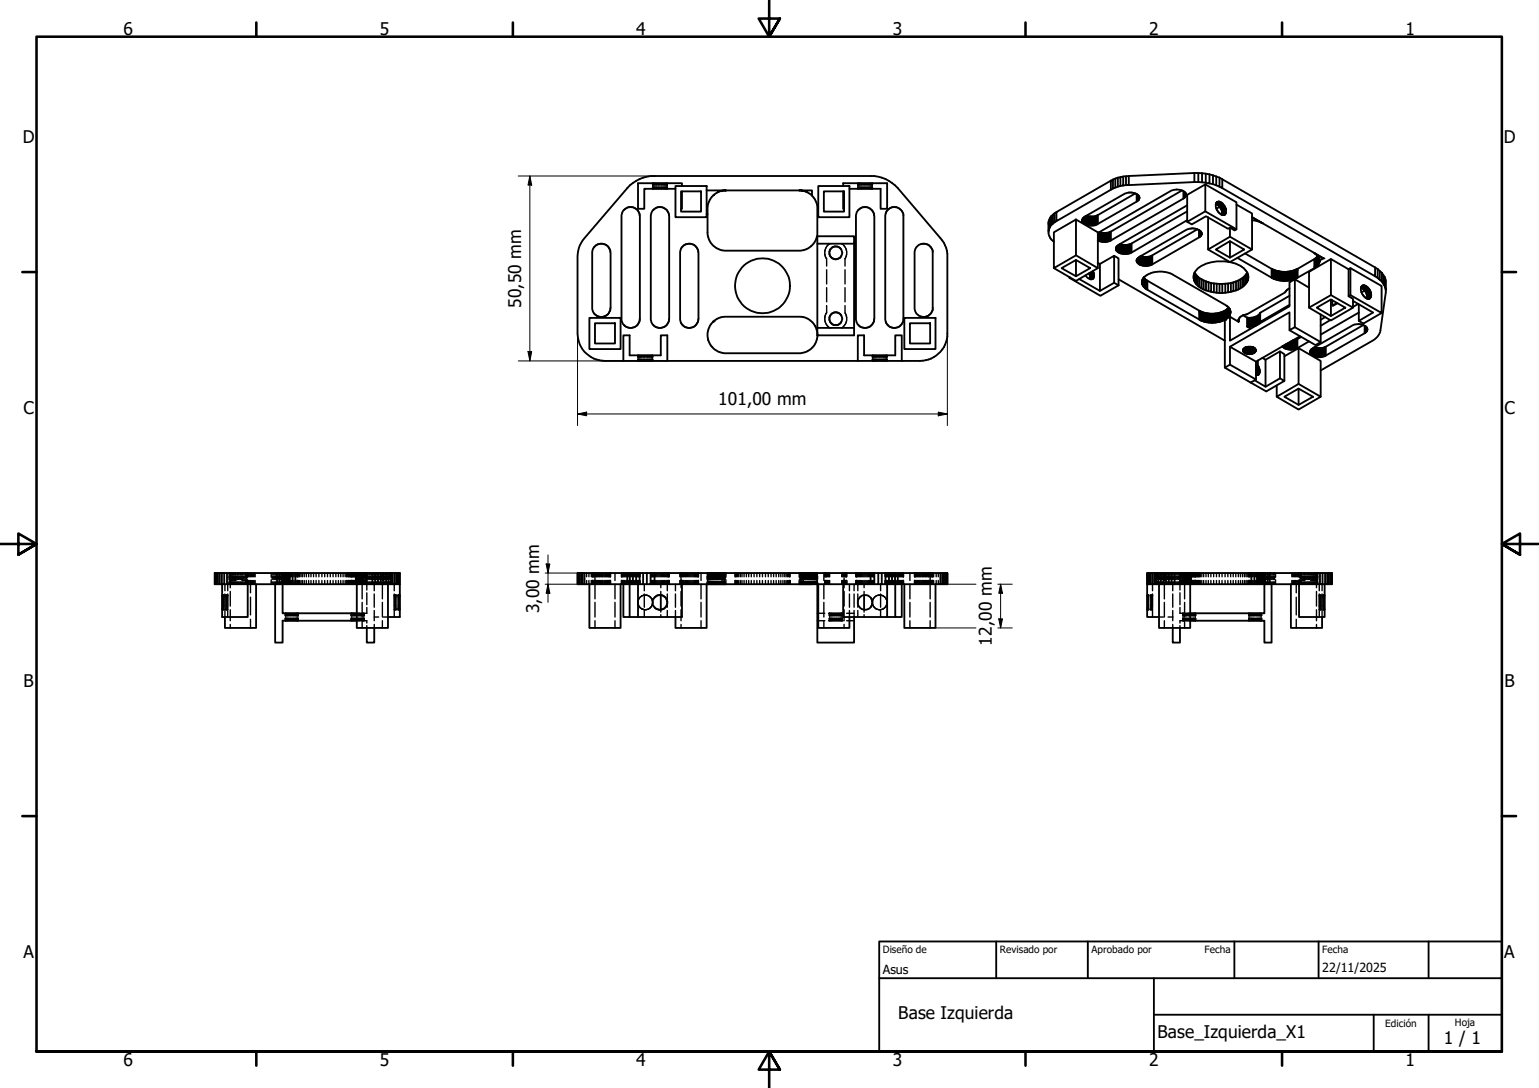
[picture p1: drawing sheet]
<svg xmlns="http://www.w3.org/2000/svg" width="420mm" height="297mm" viewBox="0 0 420 297" stroke-linecap="round" stroke-linejoin="round" font-family="sans-serif">
<defs><g id="words">
<g font-size="4.8">
<text x="33.7" y="9.6">6</text>
<text x="103.7" y="9.6">5</text>
<text x="173.7" y="9.6">4</text>
<text x="243.7" y="9.6">3</text>
<text x="313.7" y="9.6">2</text>
<text x="383.7" y="9.6">1</text>
<text x="6.2" y="38.9">D</text>
<text x="410.5" y="38.9">D</text>
<text x="142.2" y="84.1" transform="rotate(-90 142.2 84.1)">50,50 mm</text>
<text x="6.4" y="113.1">C</text>
<text x="196.1" y="110.6">101,00 mm</text>
<text x="410.7" y="113.1">C</text>
<text x="147.2" y="167.4" transform="rotate(-90 147.2 167.4)">3,00 mm</text>
<text x="270.8" y="176.3" transform="rotate(-90 270.8 176.3)">12,00 mm</text>
<text x="6.4" y="187.4">B</text>
<text x="410.7" y="187.4">B</text>
<text x="6.4" y="261.7">A</text>
<text x="410.7" y="261.7">A</text>
<text x="245.2" y="278.3">Base Izquierda</text>
<text x="316" y="283.4">Base_Izquierda_X1</text>
<text x="394.2" y="285">1 / 1</text>
<text x="33.7" y="290.9">6</text>
<text x="103.7" y="290.9">5</text>
<text x="173.7" y="290.9">4</text>
<text x="243.7" y="290.9">3</text>
<text x="313.7" y="290.9">2</text>
<text x="383.7" y="290.9">1</text>
</g>
<g font-size="3.4">
<text x="241" y="266">Asus</text>
<text x="361" y="265.5">22/11/2025</text>
</g>
<g font-size="2.7">
<text x="241" y="260.2">Diseño de</text>
<text x="273" y="260.1">Revisado por</text>
<text x="298" y="260.1">Aprobado por</text>
<text x="328.9" y="260.1">Fecha</text>
<text x="361" y="260.1">Fecha</text>
<text x="378.2" y="280.3">Edición</text>
<text x="397.2" y="280">Hoja</text>
</g>
</g></defs>
<!-- layer: Oculto (ISO) -->
<g fill="none" stroke="#000" stroke-width=".38">
<path d="M178.2 50v.5M178.2 51v.5M178.3 50v.5M178.3 51v.5M178.4 50v.5M178.4 51v.5M178.6 50v.5M178.6 51v.5M178.7 50v.5M178.7 51v.5M178.8 50v.5M178.8 51v.5"/>
<path d="M179 50v.5M179 51v.5M179.2 50v.5M179.2 51v.5M179.3 50v.5M179.3 51v.5M179.6 50v.5M179.6 51v.5M179.8 50v.5M179.8 51v.5M180 50v.5M180 51v.5"/>
<path d="M180.1 50v.5M180.1 51v.5M180.4 50v.5M180.4 51v.5M180.6 50v.5M180.6 51v.5M180.8 50v.5M180.8 51v.5M181 50v.5M181 51v.5M181.2 50v.5M181.2 51v.5"/>
<path d="M181.4 50v.5M181.4 51v.5M181.5 50v.5M181.5 51v.5M181.7 50v.5M181.7 51v.5M181.8 50v.5M181.8 51v.5M181.9 50v.5M181.9 51v.5M182.1 50v.5M182.1 51v.5"/>
<path d="M182.2 50.5v-.5v.5M182.2 51v.5M194.7 53.3v.1M222.2 54.1v.1M234.2 50v.5M234.2 51v.5M234.3 50v.5M234.3 51v.5M234.4 50v.5M234.4 51v.5M234.6 50v.5M234.6 51v.5"/>
<path d="M234.7 50v.5M234.7 51v.5M234.8 50v.5M234.8 51v.5M235 50v.5M235 51v.5M235.1 50v.5M235.1 51v.5M235.3 50v.5M235.3 51v.5M235.5 50v.5M235.5 51v.5"/>
<path d="M235.8 50v.5M235.8 51v.5M236 50v.5M236 51v.5M236.2 50v.5M236.2 51v.5M236.3 50v.5M236.3 51v.5M236.6 50v.5M236.6 51v.5M236.8 50v.5M236.8 51v.5"/>
<path d="M237 50v.5M237 51v.5M237.2 50v.5M237.2 51v.5M237.4 50v.5M237.4 51v.5M237.5 50v.5M237.5 51v.5M237.7 50v.5M237.7 51v.5M237.8 50v.5M237.8 51v.5"/>
<path d="M237.9 50v.5M237.9 51v.5M238 50v.5M238 51v.5M238.1 50v.5M238.1 51v.5M238.2 50v.5M238.2 51v.5M225.2 68.9v.2M225.2 68.6v.2M225.2 69.3v.2M225.2 68.3v.2"/>
<path d="M225.2 69.5v.3M225.3 69.8l.1 .2M225.4 70.2l.3 .5v1.9M225.5 67.7l-.2 .5M225.6 67.4l-.1 .2M225.7 73.6v3.9M225.7 78.5v3.9M225.8 67.2l-.1 .2M226 66.9l-.1 .2M226.3 66.7l-.2 .2M226.4 66.6l-.1 .1M229.8 66.5h.1"/>
<path d="M229.9 66.6l.1 .1M230.1 66.7l.2 .2M230.3 66.9l.1 .2M230.5 67.2l.1 .2M230.7 70.6v2M230.7 73.6v3.9M230.7 78.5v3.9M230.7 67.4l.1 .2M230.8 70.4v.2M230.9 67.7v.1M230.9 67.8v.1M230.9 70.2v.1"/>
<path d="M231 68l.1 .2M231.1 69.8l-.1 .2M231.1 68.3v.2M231.1 69.5v.3M231.1 68.6v.2M231.1 68.9v.2M231.1 69.3v.2M174.2 97v.5M174.2 98v.5M174.3 97v.5M174.3 98v.5M174.4 97v.5"/>
<path d="M174.4 98v.5M174.6 97v.5M174.6 98v.5M174.7 97v.5M174.7 98v.5M174.8 97v.5M174.8 98v.5M175 97v.5M175 98v.5M175.2 97v.5M175.2 98v.5M175.3 97v.5"/>
<path d="M175.3 98v.5M175.6 97v.5M175.6 98v.5M175.8 97v.5M175.8 98v.5M176 97v.5M176 98v.5M176.1 97v.5M176.1 98v.5M176.4 97v.5M176.4 98v.5M176.6 97v.5"/>
<path d="M176.6 98v.5M176.8 97v.5M176.8 98v.5M177 97v.5M177 98v.5M177.2 97v.5M177.2 98v.5M177.4 97v.5M177.4 98v.5M177.5 97v.5M177.5 98v.5M177.7 97v.5"/>
<path d="M177.7 98v.5M177.8 97v.5M177.8 98v.5M177.9 97v.5M177.9 98v.5M178 97v.5M178 98v.5M178.1 97v.5M178.1 98v.5M178.2 97.5v-.5v.5M178.2 98v.5M225.2 86.6v.2"/>
<path d="M225.2 86.9v.2M225.2 87.2v.2M225.2 86.3v.2M225.2 87.6v.1M225.3 87.9l.1 .2M225.4 86l-.1 .2M225.4 88.1l.1 .2M225.5 88.4l.1 .2M225.5 85.7l-.1 .2M225.7 83.4v2l-.2 .2M225.7 88.7v.1M225.7 88.8l.1 .1"/>
<path d="M225.9 88.9l.1 .2M226.1 89.2l.2 .1M226.3 89.4l.1 .1M229.8 89.5h.1M230 89.4l-.1 .1M230.3 89.2l-.2 .1M230.4 88.9l-.1 .2M230.6 88.7l-.1 .2M230.7 83.4v2.1M230.8 85.5v.1M230.8 88.4l-.1 .2M230.9 85.7v.2"/>
<path d="M230.9 88.1v.2M231 86l.1 .2M231.1 87.9l-.1 .2M231.1 86.3v.2M231.1 87.6v.1M231.1 86.6v.2M231.1 86.9v.2M231.1 87.2v.2M238.2 97v.5M238.2 98v.5M238.3 97v.5M238.3 98v.5"/>
<path d="M238.4 97v.5M238.4 98v.5M238.6 97v.5M238.6 98v.5M238.7 97v.5M238.7 98v.5M238.8 97v.5M238.8 98v.5M239 97v.5M239 98v.5M239.1 97v.5M239.1 98v.5"/>
<path d="M239.3 97v.5M239.3 98v.5M239.5 97v.5M239.5 98v.5M239.8 97v.5M239.8 98v.5M240 97v.5M240 98v.5M240.2 97v.5M240.2 98v.5M240.3 97v.5M240.3 98v.5"/>
<path d="M240.6 97v.5M240.6 98v.5M240.8 97v.5M240.8 98v.5M241 97v.5M241 98v.5M241.2 97v.5M241.2 98v.5M241.4 97v.5M241.4 98v.5M241.5 97v.5M241.5 98v.5"/>
<path d="M241.7 97v.5M241.7 98v.5M241.8 97v.5M241.8 98v.5M241.9 97v.5M241.9 98v.5M242 97v.5M242 98v.5M242.1 97v.5M242.1 98v.5M61.4 159.5v1.8M62.2 159.5v1.8"/>
<path d="M62.6 156.4v1.2M62.6 157.2v2.3h.5v-.6M62.7 156.4v.4M62.7 157.2v1M62.7 158.9v.6M62.8 156.4v.4M62.8 157.2v1M62.8 158.9v.6M62.9 158.5h1.6M62.9 156.4v4.1M63 156.4v.4M63 157.2v1"/>
<path d="M63 158.9v.6M63.1 156.4v.4M63.1 157.2v1M63.2 156.4v.4M63.2 157.2v1M63.2 158.9v.6M63.3 156.4v.4M63.3 157.2v1M63.3 158.9v.6M63.4 156.4v.4M63.4 157.2v1M63.4 158.9v.6"/>
<path d="M63.6 158.9v.6h.4M63.6 156.4v.4M63.6 157.2v1M63.8 156.4v.4M63.8 157.2v1M63.8 158.9v.6M63.9 156.4v.4M63.9 157.2v1M63.9 158.9v.6M64.1 158.9v.6M64.1 156.4v.4M64.1 157.2v1"/>
<path d="M64.2 159.5h.1M64.3 159.5h.1M64.3 156.4v.4M64.3 157.2v1M64.3 158.9v.6M64.4 159.5h.2M64.4 156.4v.4M64.4 157.2v1M64.4 158.9v.6M64.6 159.5h.3M64.6 156.4v.4M64.6 157.2v1"/>
<path d="M64.6 158.9v.6M64.8 156.4v.4M64.8 157.2v1M64.8 158.9v.6M65 158.9v.6M65 156.4v.4M65 157.2v1M65.1 159.5h.1M65.2 159.5h.1M65.2 156.4v.4M65.2 157.2v1M65.2 158.9v.6"/>
<path d="M65.4 159.5h.1M65.5 156.4v.4M65.5 157.2v1M65.5 158.9v.6M65.7 158.9l.1 .6M65.7 156.4v.4M65.7 157.2v1M65.8 159.5h.4M65.9 156.4v.4M65.9 157.2v1M65.9 158.9v.6M66 158.5h1.6v1"/>
<path d="M66.2 159.5h.1M66.2 156.4v.4M66.2 157.2v1M66.2 158.9v.6M66.4 158.9v.6h.3M66.4 156.4v.4M66.4 157.2v1M66.6 158.9l.1 .6M66.6 156.4v.4M66.6 157.2v1M66.9 156.4v.4M66.9 157.2v1"/>
<path d="M66.9 158.9v.6M66.9 159.5h.2M67.1 156.4v1.8M67.1 158.5v1M67.2 156.4v1.1M67.2 158.5v1M67.2 158.5l-.1 1M67.4 156.4v1.8M67.4 158.5v1M67.5 158.5v1h-.2M67.5 156.4v1.1M67.6 159.3v.2h.5"/>
<path d="M67.6 158.3v.8M67.6 156.4v.2M67.6 156.8v.8M67.6 156.4v1.1M67.8 156.4v1.1M67.8 158.5v1M67.9 156.4v1.1M67.9 158.5v1M68.2 156.4v1.1M68.2 158.5v1M68.4 156.4v1.1M68.4 158.5v3.3"/>
<path d="M68.6 159.5h.5M68.6 156.4v1.1M68.6 158.5v1M68.9 156.4v1.1M68.9 158.5v1M69.2 156.4v1.1M69.2 158.5v1M69.4 156.4v1.1M69.4 158.5v1M69.7 156.4v1.1M69.7 158.5v1M74 156.8v.8"/>
<path d="M74 156.4v.2M74 158.3v.8M74 159.3v.2M74.3 156.4v.4M74.3 157.2v1M74.3 158.9v.6M74.5 156.4v.4M74.5 157.2v1M74.5 158.9v.6M74.8 156.4v.4M74.8 157.2v1M74.8 158.9v.6"/>
<path d="M75.1 156.4v.4M75.1 157.2v1M75.1 158.9v.6M75.2 156.4v.4M75.2 157.2v1M75.2 158.9v.6M75.5 156.4v.4M75.5 157.2v1M75.5 158.9v.6M75.8 156.4v.4M75.8 157.2v1M75.8 158.9v.6"/>
<path d="M75.9 156.4v.4M75.9 157.2v1M75.9 158.9v.6M76.2 156.4v.4M76.2 157.2v1M76.2 158.9v.6M76.4 156.4v.4M76.4 157.2v1M76.4 158.9v.6M76.6 156.4v.4M76.6 157.2v1M76.6 158.9v.6"/>
<path d="M76.8 156.4v.4M76.8 157.2v1M76.8 158.9v.6M77 156.4v.4M77 157.2v1M77 158.9v.6M77.2 156.4v1.1M77.2 158.5v1M77.2 156.4v1.8M77.3 156.4v1.1M77.3 158.5v1M77.4 156.4v1.8"/>
<path d="M77.4 158.5v1M77.5 156.4v1.1M77.5 158.5v1M77.6 156.4v1.8M77.6 158.5v1M77.7 156.4v1.1M77.7 158.5v1M77.8 156.4v1.8M77.8 158.5v1M77.9 156.4v1.1M77.9 158.5v1M77.9 156.4v.4"/>
<path d="M77.9 157.2v1M77.9 158.9v.6M78 158.5v1M78 156.4v1.8M78.2 156.4v1.1M78.2 158.5v1M78.2 156.4v.4M78.2 157.2v1M78.2 158.9v.6M78.4 156.4v.4M78.4 157.2v1M78.4 158.9v.6"/>
<path d="M78.4 156.4v1.1M78.4 158.5v1M78.5 156.4v.4M78.5 157.2v1M78.5 158.9v.6M78.6 156.4v1.1M78.6 158.5v1M78.7 156.4v.4M78.7 157.2v1M78.7 158.9v.6M78.7 156.4v1.8M78.7 158.5v1"/>
<path d="M78.9 156.4v1.8M78.9 158.5v1M79 156.4v1.8M79 158.5v1M79.1 158.3v.8M79.1 156.4v1.8M79.1 158.9v.6M79.1 156.4v1.1M79.1 158.5v1M79.3 156.4v1.1M79.3 158.5v1M79.4 156.4v1.1"/>
<path d="M79.4 158.5v1M79.6 156.4v1.1M79.6 158.5v1M79.9 156.4v1.1M79.9 158.5v1M80.3 156.4v1.1M80.3 158.5v1M80.6 156.4v1.1M80.6 158.5v1M80.8 156.4v1.1M80.8 158.5v1M81.2 156.4v1.1"/>
<path d="M81.2 158.5v1M81.3 156.4v1.1M81.3 158.5v1M81.5 156.4v1.1M81.5 158.5v1M81.8 156.4v1.1M81.8 158.5v1M82.2 156.4v1.1M82.2 158.5v1M82.5 156.4v1.1M82.5 158.5v1M83.1 156.4v1.1"/>
<path d="M83.1 158.5v1M83.6 156.4v1.1M83.6 158.5v1M84.3 156.4v1.1M84.3 158.5v1M84.9 156.4v1.1M84.9 158.5v1M85.6 156.4v1.1M85.6 158.5v1M86.3 156.4v1.1M86.3 158.5v1M87.1 156.4v1.1"/>
<path d="M87.1 158.5v1M87.9 156.4v1.1M87.9 158.5v1M88.6 156.4v1.1M88.6 158.5v1M89.4 156.4v1.1M89.4 158.5v1M90.2 156.4v1.1M90.2 158.5v1M90.9 156.4v1.1M90.9 158.5v1M91.7 156.4v1.1"/>
<path d="M91.7 158.5v1M92.4 156.4v1.1M92.4 158.5v1M93 156.4v1.1M93 158.5v1M93.7 156.4v1.1M93.7 158.5v1M94.2 156.4v1.1M94.2 158.5v1M94.6 156.4v1.1M94.6 158.5v1M94.7 156.4v1.1"/>
<path d="M94.7 158.5v1M94.9 156.4v1.1M94.9 158.5v1M95.1 156.4v1.1M95.1 158.5v1M95.2 156.4v1.1M95.2 158.5v1M95.4 156.4v1.1M95.4 158.5v1M95.5 156.4v1.1M95.5 158.5v1M95.6 156.4v1.1"/>
<path d="M95.6 158.5v1M95.8 156.4v1.1M95.8 158.5v1M95.9 156.4v1.1M95.9 158.5v1M96 156.4v1.1M96 158.5v1M96.1 156.4v1.1M96.1 158.5v1M96.3 156.4v1.1M96.3 158.5v1M96.4 156.4v1.1"/>
<path d="M96.4 158.5v1M96.5 156.4v1.1M96.5 158.5v1M96.6 156.4v1.1M96.6 158.5v1M96.7 156.4v1.1M96.7 158.5v1M96.8 156.4v1.1M96.8 158.5v1M96.9 156.4v1.1M96.9 158.5v1M97 156.4v1.1"/>
<path d="M97 158.5v1M97.1 156.6v.4M97.1 157.1v.4M97.1 156.4v1.1M97.1 157.7v.4M97.1 158.3v1.2M97.2 156.4v.4M97.2 157.2v1M97.2 158.9v.6M97.3 156.4v.4M97.3 157.2v1M97.3 158.9v.6"/>
<path d="M97.3 156.4v1.1M97.3 158.5v1M97.4 156.4v.4M97.4 157.2v1M97.4 158.9v.6M97.5 156.4v.4M97.5 157.2v1M97.5 158.9v.6M97.6 156.4v.4M97.6 157.2v1M97.6 158.9v.6M97.7 156.4v1.1"/>
<path d="M97.7 158.5v1M97.7 156.4v.4M97.7 157.2v1M97.7 158.9v.6M97.9 156.4v.4M97.9 157.2v1M97.9 158.9v.6M97.9 156.4v1.1M97.9 158.5v1M98 156.4v1.8M98 158.5v1M98.1 156.4v.4"/>
<path d="M98.1 157.2v1M98.1 158.9v.6M98.2 156.4v1.1M98.2 158.5v1M98.3 156.4v.4M98.3 157.2v1M98.3 158.9v.6M98.4 156.4v1.8M98.4 158.5v1M98.6 156.4v1.1M98.6 158.5v1M98.6 156.4v.4"/>
<path d="M98.6 157.2v1M98.6 158.9v.6M98.7 156.4v1.1M98.7 158.5v1M98.8 156.4v.4M98.8 157.2v1M98.8 158.9v.6M98.9 156.4v7.1M99 156.4v.4M99 157.2v1M99 158.9v.6M99.1 156.4v1.1"/>
<path d="M99.1 158.5v1M99.2 156.4v.4M99.2 157.2v1M99.2 158.9v.6M99.3 156.4v1.1M99.3 158.5v1M99.4 156.4v1.8M99.4 158.5v1M99.5 156.4v1.1M99.5 158.5v1M99.6 156.4v1.8M99.6 158.5v1"/>
<path d="M99.7 156.4v1.1M99.7 158.5v1M99.8 156.4v1.8M99.8 158.5v1M99.9 156.4v1.1M99.9 158.5v1M100 156.4v1.1M100 158.5v1M100.1 156.4v1.8M100.1 158.5v1M100.1 156.4v1.1M100.1 158.5v2.6"/>
<path d="M100.3 156.4v.4M100.3 157.2v1M100.3 158.9v.6M100.5 156.4v.4M100.5 157.2v1M100.5 158.9v.6M100.8 156.4v.4M100.8 157.2v1M100.8 158.9v.6M101 156.4v.4M101 157.2v1M101 158.9v.6"/>
<path d="M101.2 156.4v.4M101.2 157.2v1M101.2 158.9v.6M101.5 156.4v.4M101.5 157.2v1M101.5 158.9v.6M101.7 156.4v.4M101.7 157.2v1M101.7 158.9v.6M102 156.4v.4M102 157.2v1M102 158.9v.6"/>
<path d="M102.2 159.5v1.8M102.2 156.4v.4M102.2 157.2v1M102.2 158.9v.6M102.5 156.4v.4M102.5 157.2v1M102.5 158.9v.6M102.7 156.4v.4M102.7 157.2v1M102.7 158.9v.6M102.9 156.4v.4M102.9 157.2v1"/>
<path d="M102.9 158.9v.6M103.2 156.4v.4M103.2 157.2v1M103.2 158.9v.6M103.4 156.4v.4M103.4 157.2v1M103.4 158.9v.6M103.7 156.4v.4M103.7 157.2v1M103.7 158.9v.6M103.9 156.4v.4M103.9 157.2v1"/>
<path d="M103.9 158.9v.6M104.1 156.4v.4M104.1 157.2v1M104.1 158.9v.6M104.4 156.4v2.1M104.4 158.9v4.6M104.6 156.4v.4M104.6 157.2v1M104.6 158.9v.6M104.8 156.4v.4M104.8 157.2v1M104.8 158.9v.6"/>
<path d="M105 156.4v.4M105 157.2v1M105 158.9v.6M105.2 156.4v.4M105.2 157.2v1M105.2 158.9v.6M105.4 156.4v.4M105.4 157.2v1M105.4 158.9v.6M105.5 156.4v.4M105.5 157.2v1M105.5 158.9v.6"/>
<path d="M105.7 156.4v.4M105.7 157.2v1M105.7 158.9v.6M105.9 156.4v.4M105.9 157.2v1M105.9 158.9v.6M106 156.4v.4M106 157.2v1M106 158.9v.6M106.2 156.4v.4M106.2 157.2v1M106.2 158.9v.6"/>
<path d="M106.3 156.4v.4M106.3 157.2v1M106.3 158.9v.6M106.4 156.4v.4M106.4 157.2v1M106.4 158.9v.6M106.6 156.4v.4M106.6 157.2v1M106.6 158.9v.6M106.7 156.4v.4M106.7 157.2v1M106.7 158.9v.6"/>
<path d="M106.8 156.4v.4M106.8 157.2v1M106.8 158.9v.6M106.9 156.4v.4M106.9 157.2v1M106.9 158.9v.6M107 156.4v.4M107 157.2v1M107 158.9v.6M107.1 158.3v.9M107.1 156.4v1.8M107.1 158.9v.6"/>
<path d="M107.6 159.5v1.8M160.1 156.4v1.1M160.1 158.5v1M160.8 156.4v1.1M160.8 158.5v1M161.4 156.4v1.1M161.4 158.5v1M161.7 156.4v1.1M161.7 158.5v1M161.8 156.4v1.1M161.8 158.5v1M161.9 156.4v1.1"/>
<path d="M161.9 158.5v1M162 156.4v1.1M162 158.5v1M162.1 156.4v1.1M162.1 158.5v1M162.3 156.4v1.1M162.3 158.5v1M162.4 156.4v2.1M162.4 159.5v4M162.5 156.4v1.1M162.5 158.5v1M162.7 156.4v1.1"/>
<path d="M162.7 158.5v1M162.9 156.4v1.1M162.9 158.5v1M163.1 156.4v1.1M163.1 158.5v1M163.4 156.4v1.1M163.4 158.5v1M163.6 156.4v1.1M163.6 158.5v1M163.9 156.4v1.1M163.9 158.5v1M164.1 156.4v1.1"/>
<path d="M164.1 158.5v1M164.4 156.4v1.1M164.4 158.5v1M164.7 156.4v1.1M164.7 158.5v1M164.9 156.4v1.1M164.9 158.5v1M165.2 156.4v1.1M165.2 158.5v1M165.4 156.4v1.1M165.4 158.5v1M165.6 156.4v1.1"/>
<path d="M165.6 158.5v1M165.9 156.4v1.1M165.9 158.5v1M166.1 156.4v1.1M166.1 158.5v1M166.2 156.4v1.1M166.2 158.5v1M166.3 156.4v1.1M166.3 158.5v1M166.4 156.4v1.1M166.4 158.5v1M166.6 156.4v1.1"/>
<path d="M166.6 158.5v1M166.7 156.4v1.1M166.7 158.5v1M167.9 156.4v2.1M167.9 159.5v4M169.7 156.4v1.1M169.7 158.5v1M169.8 156.4v1.1M169.8 158.5v1M169.9 156.4v1.1M169.9 158.5v1M170 156.4v1.1"/>
<path d="M170 158.5v1M170.1 156.4v1.1M170.1 158.5v1M170.3 156.4v1.1M170.3 158.5v1M170.5 156.4v1.1M170.5 158.5v1M170.7 156.4v1.1M170.7 158.5v1M170.9 156.4v1.1M170.9 158.5v1M171.1 156.4v1.1"/>
<path d="M171.1 158.5v1M171.4 156.4v1.1M171.4 158.5v1M171.6 156.4v1.1M171.6 158.5v1M171.9 156.4v1.1M171.9 158.5v1M172.1 156.4v1.1M172.1 158.5v1M172.4 156.4v1.1M172.4 158.5v1M172.7 156.4v1.1"/>
<path d="M172.7 158.5v1M172.9 156.4v1.1M172.9 158.5v1M173.2 156.4v1.1M173.2 158.5v1M173.4 156.4v1.1M173.4 158.5v1M173.6 156.4v1.1M173.6 158.5v1M173.9 156.4v1.1M173.9 158.5v1M174.1 156.4v1.1"/>
<path d="M174.1 158.5v1M174.2 156.4v1.1M174.2 158.5v1M174.3 156.4v1.1M174.3 158.5v1M174.4 156.4v1.1M174.4 158.5v1M174.6 156.4v1.1M174.6 158.5v1M175.9 159.5v1.8M177.7 156.4v1.1M177.7 158.5v1"/>
<path d="M177.8 156.4v1.1M177.8 158.5v1M177.9 156.4v1.1M177.9 158.5v1M178 156.4v1.1M178 158.5v1M178.1 156.4v1.1M178.1 158.5v1M178.3 156.4v1.1M178.3 158.5v1M178.5 156.4v1.1M178.5 158.5v1"/>
<path d="M178.7 156.4v1.1M178.7 158.5v1M178.9 156.4v1.1M178.9 158.5v1M179.1 156.4v1.1M179.1 158.5v1M179.4 156.4v1.1M179.4 158.5v1M179.6 156.4v1.1M179.6 158.5v1M179.9 156.4v1.1M179.9 158.5v1"/>
<path d="M180.1 156.4v1.1M180.1 158.5v1M180.4 158.5v2M180.4 156.4v1.1M180.7 156.4v1.1M180.7 158.5v1M180.9 156.4v1.1M180.9 158.5v1M181.2 156.4v1.1M181.2 158.5v1M181.4 156.4v1.1M181.4 158.5v1"/>
<path d="M181.6 156.4v1.1M181.6 158.5v1M181.9 156.4v1.1M181.9 158.5v1M182.1 156.4v1.1M182.1 158.5v1M182.2 156.4v1.1M182.2 158.5v2.8M182.3 156.4v1.1M182.3 158.5v1M182.4 156.4v1.1M182.4 158.5v1"/>
<path d="M182.6 156.4v1.1M182.6 158.5v1M182.7 156.4v1.1M182.7 158.5v1M184.4 159.5v1.8M185.7 156.4v1.1M185.7 158.5v1M185.8 156.4v1.1M185.8 158.5v1M185.9 156.4v1.1M185.9 158.5v1M185.9 156.4v.7"/>
<path d="M185.9 157.8v2.7M185.9 158.5h.3v.3M186 156.4v1.1M186 158.5v1M186.1 156.4v1.1M186.1 158.5v1M186.2 159.1v.4M186.3 156.4v1.1M186.3 158.5v1M186.5 156.4v1.1M186.5 158.5v1M186.7 156.4v1.1"/>
<path d="M186.7 158.5v1M186.9 156.4v1.1M186.9 158.5v1M187.1 156.4v1.1M187.1 158.5v1M187.4 156.4v1.1M187.4 158.5v1M187.6 156.4v1.1M187.6 158.5v1M187.9 156.4v1.1M187.9 158.5v1M188.2 156.4v1.1"/>
<path d="M188.2 158.5v1M188.4 156.4v1.1M188.4 158.5v1M188.7 156.4v1.1M188.7 158.5v1M188.9 156.4v1.1M188.9 158.5v1M189.2 156.4v1.1M189.2 158.5v1M189.4 156.4v1.1M189.4 158.5v1M189.6 156.4v1.1"/>
<path d="M189.6 158.5v1M189.9 156.4v1.1M189.9 158.5v1M190 156.4v1.1M190 158.5v1M190.2 156.4v1.1M190.2 158.5v1M190.3 156.4v1.1M190.3 158.5v1M190.4 156.4v1.1M190.4 158.5v1M190.6 156.4v1.1"/>
<path d="M190.6 158.5v1M190.7 156.4v1.1M190.7 158.5v1M191.4 156.4v2.1M191.4 159.5v4M193.2 156.4v1.2M193.2 157.2v2.3M193.2 156.4v.4M193.2 157.2v1M193.2 158.9v.6M193.3 156.4v.4M193.3 157.2v1"/>
<path d="M193.3 158.9v.6M193.4 156.4v.4M193.4 157.2v1M193.4 158.9v.6M193.5 156.4v.4M193.5 157.2v1M193.5 158.9v.6M193.6 156.4v.4M193.6 157.2v1M193.6 158.9v.6M193.7 156.4v.4M193.7 157.2v1"/>
<path d="M193.7 158.9v.6M193.8 156.4v.4M193.8 157.2v1M193.8 158.9v.6M193.9 156.4v.4M193.9 157.2v1M193.9 158.9v.6M194 156.4v.4M194 157.2v1M194 158.9v.6M194.1 156.4v.4M194.1 157.2v1"/>
<path d="M194.1 158.9v.6M194.2 156.4v.4M194.2 157.2v1M194.2 158.9v.6M194.3 156.4v.4M194.3 157.2v1M194.3 158.9v.6M194.4 156.4v.4M194.4 157.2v1M194.4 158.9v.6M194.6 156.4v.4M194.6 157.2v1"/>
<path d="M194.6 158.9v.6M194.7 156.4v.4M194.7 157.2v1M194.7 158.9v.6M194.8 156.4v.4M194.8 157.2v1M194.8 158.9v.6M194.9 156.4v.4M194.9 157.2v1M194.9 158.9v.6M195 156.4v.4M195 157.2v1"/>
<path d="M195 158.9v.6M195.1 156.4v.4M195.1 157.2v1M195.1 158.9v.6M195.2 156.4v.4M195.2 157.2v1M195.2 158.9v.6M195.3 156.4v.4M195.3 157.2v1M195.3 158.9v.6M195.4 156.4v.4M195.4 157.2v1"/>
<path d="M195.4 158.9v.6M195.5 156.4v.4M195.5 157.2v1M195.5 158.9v.6M195.6 156.4v.4M195.6 157.2v1M195.6 158.9v.6M195.7 156.4v.4M195.7 157.2v1M195.7 158.9v.6M195.8 156.4v.4M195.8 157.2v1"/>
<path d="M195.8 158.9v.6M195.9 156.4v.4M195.9 157.2v1M195.9 158.9v.6M196 156.4v.4M196 157.2v1M196 158.9v.6M196.2 156.4v.4M196.2 157.2v1M196.2 158.9v.6M196.3 156.4v.4M196.3 157.2v1"/>
<path d="M196.3 158.9v.6M196.5 156.4v.4M196.5 157.2v1M196.5 158.9v.6M196.6 156.4v.4M196.6 157.2v1M196.6 158.9v.6M196.7 156.4v.4M196.7 157.2v1M196.7 158.9v.6M196.8 156.4v.4M196.8 157.2v1"/>
<path d="M196.8 158.9v.6M196.9 156.4v.4M196.9 157.2v1M196.9 158.9v.6M197 156.4v.4M197 157.2v1M197 158.9v.6M197.1 157.7v.4M197.1 158.3v.4M197.1 156.4v.6M197.1 157.1v.4M197.1 158.9v.3"/>
<path d="M197.1 159.3v.2M197.2 156.4v.4M197.2 157.2v1M197.2 158.9v.6M197.4 156.4v1.8M197.4 158.5v1M197.7 156.4v.4M197.7 157.2v1M197.7 158.9v.6M197.8 156.4v1.1M197.8 158.5v1M197.9 156.4v.4"/>
<path d="M197.9 157.2v1M197.9 158.9v.6M198.2 158.3v.8M198.2 156.4v.2M198.2 156.8v.8M198.2 159.3v.2M200.7 156.4v1.1M200.7 158.5v1M200.9 156.4v1.1M200.9 158.5v1M201 156.4v1.1M201 158.5v1"/>
<path d="M201.3 156.4v1.1M201.3 158.5v1M201.7 156.4v1.1M201.7 158.5v1M202.1 156.4v1.1M202.1 158.5v1M202.6 156.4v1.1M202.6 158.5v1M203.1 156.4v1.1M203.1 158.5v1M203.8 156.4v1.1M203.8 158.5v1"/>
<path d="M204.4 156.4v1.1M204.4 158.5v1M205.1 156.4v1.1M205.1 158.5v1M205.9 156.4v1.1M205.9 158.5v1M206.6 156.4v1.1M206.6 158.5v1M207.4 156.4v1.1M207.4 158.5v1M208.2 156.4v1.1M208.2 158.5v1"/>
<path d="M209 156.4v1.1M209 158.5v1M209.7 156.4v1.1M209.7 158.5v1M210.5 156.4v1.1M210.5 158.5v1M211.2 156.4v1.1M211.2 158.5v1M211.9 156.4v1.1M211.9 158.5v1M212.6 156.4v1.1M212.6 158.5v1"/>
<path d="M213.2 156.4v1.1M213.2 158.5v1M213.7 156.4v1.1M213.7 158.5v1M214.2 156.4v1.1M214.2 158.5v1M214.6 156.4v1.1M214.6 158.5v1M215 156.4v1.1M215 158.5v1M215.3 156.4v1.1M215.3 158.5v1"/>
<path d="M215.5 156.4v1.1M215.5 158.5v1M215.6 158.5v1v-1M215.6 156.4v1.1M218.2 156.8v.8M218.2 156.4v.2M218.2 158.3v.8M218.2 159.3v.2M218.4 156.4v.4M218.4 157.2v1M218.4 158.9v.6M218.5 156.4v1.1"/>
<path d="M218.5 158.5v1M218.6 156.4v.4M218.6 157.2v1M218.6 158.9v.6M218.9 156.4v1.8M218.9 158.5v1M219.1 156.4v.4M219.1 157.2v1M219.1 158.9v.6M219.3 157.1v.4M219.3 156.4v.6M219.3 157.7v.4"/>
<path d="M219.3 158.3v.4M219.3 158.9v.3M219.3 159.3v.2M219.4 156.4v.4M219.4 157.2v1M219.4 158.9v.6M219.5 156.4v.4M219.5 157.2v1M219.5 158.9v.6M219.6 156.4v.4M219.6 157.2v1M219.6 158.9v.6"/>
<path d="M219.7 156.4v.4M219.7 157.2v1M219.7 158.9v.6M219.8 156.4v.4M219.8 157.2v1M219.8 158.9v.6M220 156.4v.4M220 157.2v1M220 158.9v.6M220.1 156.4v.4M220.1 157.2v1M220.1 158.9v.6"/>
<path d="M220.2 156.4v.4M220.2 157.2v1M220.2 158.9v.6M220.3 156.4v.4M220.3 157.2v1M220.3 158.9v.6M220.4 156.4v.4M220.4 157.2v1M220.4 158.9v.6M220.5 156.4v.4M220.5 157.2v1M220.5 158.9v.6"/>
<path d="M220.7 156.4v.4M220.7 157.2v1M220.7 158.9v.6M220.9 156.4v.4M220.9 157.2v1M220.9 158.9v.6M221 156.4v.4M221 157.2v1M221 158.9v.6M221.2 156.4v.4M221.2 157.2v1M221.2 158.9v.6"/>
<path d="M221.4 156.4v.4M221.4 157.2v1M221.4 158.9v.6M221.6 156.4v.4M221.6 157.2v1M221.6 158.9v.6M221.7 156.4v.4M221.7 157.2v1M221.7 158.9v.6M221.8 156.4v.4M221.8 157.2v1M221.8 158.9v.6"/>
<path d="M221.9 156.4v.4M221.9 157.2v1M221.9 158.9v.6M222.1 156.4v.4M222.1 157.2v1M222.1 158.9v.6M222.2 156.4v.4M222.2 157.2v1M222.2 158.9v.6M222.3 156.4v.4M222.3 157.2v1M222.3 158.9v.6"/>
<path d="M222.4 156.4v.4M222.4 157.2v1M222.4 158.9v.6M222.5 156.4v.4M222.5 157.2v1M222.5 158.9v.6M222.6 156.4v.4M222.6 157.2v1M222.6 158.9v.6M222.7 156.4v.4M222.7 157.2v1M222.7 158.9v.6"/>
<path d="M222.8 156.4v.4M222.8 157.2v1M222.8 158.9v.6M222.9 156.4v.4M222.9 157.2v1M222.9 158.9v.6M223.1 156.4v.4M223.1 157.2v1M223.1 158.9v.6M223.1 158.3v.8M223.1 156.4v1.8M224.9 156.4v2.1"/>
<path d="M224.9 159.5v4M225.2 156.4v1.1M225.2 158.5v1M225.3 156.4v1.1M225.3 158.5v1M225.4 156.4v1.1M225.4 158.5v1M225.6 156.4v1.1M225.6 158.5v1M225.7 156.4v1.1M225.7 158.5v1M225.9 156.4v1.1"/>
<path d="M225.9 158.5v1M226.2 156.4v1.1M226.2 158.5v1M226.4 156.4v1.1M226.4 158.5v1M226.5 156.4v1.1M226.5 158.5v1M229.8 156.4v1.1M229.8 158.5v1M229.9 156.4v1.1M229.9 158.5v1M230.2 156.4v1.1"/>
<path d="M230.4 156.4v1.1M230.4 158.5v1M230.4 158.5h-.2v1M230.4 156.4v.7M230.4 157.8v2.7M230.6 156.4v1.1M230.6 158.5v1M230.7 156.4v1.1M230.7 158.5v1M230.8 156.4v1.1M230.8 158.5v1M230.9 156.4v1.1"/>
<path d="M230.9 158.5v1M231 156.4v1.1M231 158.5v1M231.1 156.4v1.1M231.1 158.5v1M231.1 158.5v1v-1M231.9 159.5v1.8M233.2 159.5v1.8M233.7 156.4v1.1M233.7 158.5v1M233.8 156.4v1.1M233.8 158.5v1"/>
<path d="M233.9 156.4v1.1M233.9 158.5v1M234 156.4v1.1M234 158.5v1M234.1 156.4v1.1M234.1 158.5v1M234.2 159.5v1.8M234.3 156.4v1.1M234.3 158.5v1M234.5 156.4v1.1M234.5 158.5v1M234.7 156.4v1.1"/>
<path d="M234.7 158.5v1M234.9 156.4v1.1M234.9 158.5v1M235.1 156.4v1.1M235.1 158.5v1M235.4 156.4v1.1M235.4 158.5v1M235.6 156.4v1.1M235.6 158.5v1M235.9 156.4v1.1M235.9 158.5v2M236.2 156.4v1.1"/>
<path d="M236.2 158.5v1M236.4 156.4v1.1M236.4 158.5v1M236.7 156.4v1.1M236.7 158.5v1M236.9 156.4v1.1M236.9 158.5v1M237.2 156.4v1.1M237.2 158.5v1M237.4 156.4v1.1M237.4 158.5v1M237.6 156.4v1.1"/>
<path d="M237.6 158.5v1M237.8 156.4v1.1M237.8 158.5v1M238 156.4v1.1M238 158.5v1M238.2 156.4v1.1M238.2 158.5v1M238.3 156.4v1.1M238.3 158.5v1M238.4 156.4v1.1M238.4 158.5v1M238.6 156.4v1.1"/>
<path d="M238.6 158.5v1M238.7 156.4v1.1M238.7 158.5v1M240.4 159.5v1.8M241.7 156.4v1.1M241.7 158.5v1M241.8 156.4v1.1M241.8 158.5v1M241.9 156.4v1.1M241.9 158.5v1M242 156.4v1.1M242 158.5v1"/>
<path d="M242.1 156.4v1.1M242.1 158.5v1M242.3 156.4v1.1M242.3 158.5v1M242.5 156.4v1.1M242.5 158.5v1M242.7 156.4v1.1M242.7 158.5v1M242.9 156.4v1.1M242.9 158.5v1M243.1 156.4v1.1M243.1 158.5v1"/>
<path d="M243.4 156.4v1.1M243.4 158.5v1M243.6 156.4v1.1M243.6 158.5v1M243.9 156.4v1.1M243.9 158.5v1M244.2 156.4v1.1M244.2 158.5v1M244.4 156.4v1.1M244.4 158.5v1M244.7 156.4v1.1M244.7 158.5v1"/>
<path d="M244.9 156.4v1.1M244.9 158.5v1M245.2 156.4v1.1M245.2 158.5v1M245.4 156.4v1.1M245.4 158.5v1M245.6 156.4v1.1M245.6 158.5v1M245.8 156.4v1.1M245.8 158.5v1M246 156.4v1.1M246 158.5v1"/>
<path d="M246.2 156.4v1.1M246.2 158.5v1M246.3 156.4v1.1M246.3 158.5v1M246.4 156.4v1.1M246.4 158.5v1M246.6 156.4v1.1M246.6 158.5v1M248.4 156.4v2.1M248.4 159.5v4M249.7 156.4v1.1M249.7 158.5v1"/>
<path d="M249.8 156.4v1.1M249.8 158.5v1M249.9 156.4v1.1M249.9 158.5v1M250 156.4v1.1M250 158.5v1M250.1 156.4v1.1M250.1 158.5v1M250.3 156.4v1.1M250.3 158.5v1M250.5 156.4v1.1M250.5 158.5v1"/>
<path d="M250.7 156.4v1.1M250.7 158.5v1M250.9 156.4v1.1M250.9 158.5v1M251.1 156.4v1.1M251.1 158.5v1M251.4 156.4v1.1M251.4 158.5v1M251.7 156.4v1.1M251.7 158.5v1M251.9 156.4v1.1M251.9 158.5v1"/>
<path d="M252 156.4v1.1M252 158.5v1M252.2 156.4v1.1M252.2 158.5v1M252.4 156.4v1.1M252.4 158.5v1M252.7 156.4v1.1M252.7 158.5v1M252.9 156.4v1.1M252.9 158.5v1M253.2 156.4v1.1M253.2 158.5v1"/>
<path d="M253.4 156.4v1.1M253.4 158.5v1M253.5 156.4v1.1M253.5 158.5v1M253.6 156.4v1.1M253.6 158.5v1M253.8 156.4v1.1M253.8 158.5v1M253.9 156.4v2.1M253.9 159.5v4M254 156.4v1.1M254 158.5v1"/>
<path d="M254.2 156.4v1.1M254.2 158.5v1M254.3 156.4v1.1M254.3 158.5v1M254.4 156.4v1.1M254.4 158.5v1M254.6 156.4v1.1M254.6 158.5v1M254.9 156.4v1.1M254.9 158.5v1M255.6 156.4v1.1M255.6 158.5v1"/>
<path d="M256.2 156.4v1.1M256.2 158.5v1M314.6 159.5v1.8M315.3 156.6v.9M315.3 156.4v.4M315.3 157.2v2.3M315.3 157.2v1M315.3 158.9v.6M315.4 156.4v.4M315.4 157.2v1M315.4 158.9v.6M315.5 156.4v.4"/>
<path d="M315.5 157.2v1M315.5 158.9v.6M315.7 156.4v.4M315.7 157.2v1M315.7 158.9v.6M315.8 156.4v.4M315.8 157.2v1M315.8 158.9v.6M316 156.4v.4M316 157.2v1M316 158.9v.6M316.1 156.4v.4"/>
<path d="M316.1 157.2v1M316.1 158.9v.6M316.2 156.4v.4M316.2 157.2v1M316.2 158.9v.6M316.4 156.4v.4M316.4 157.2v1M316.4 158.9v.6M316.5 156.4v.4M316.5 157.2v1M316.5 158.9v.6M316.7 156.4v.4"/>
<path d="M316.7 157.2v1M316.7 158.9v.6M316.9 156.4v.4M316.9 157.2v1M316.9 158.9v.6M317.1 156.4v.4M317.1 157.2v1M317.1 158.9v.6M317.3 156.4v.4M317.3 157.2v1M317.3 158.9v.6M317.5 156.4v.4"/>
<path d="M317.5 157.2v1M317.5 158.9v.6M317.7 156.4v.4M317.7 157.2v1M317.7 158.9v.6M317.9 156.4v2.1M317.9 159.5v4M317.9 156.4v.4M317.9 157.2v1M317.9 158.9v.6M318.1 156.4v.4M318.1 157.2v1"/>
<path d="M318.1 158.9v.6M318.4 156.4v.4M318.4 157.2v1M318.4 158.9v.6M318.6 156.4v.4M318.6 157.2v1M318.6 158.9v.6M318.8 156.4v.4M318.8 157.2v1M318.8 158.9v.6M319.1 156.4v.4M319.1 157.2v1"/>
<path d="M319.1 158.9v.6M319.3 156.4v.4M319.3 157.2v1M319.3 158.9v.6M319.6 156.4v.4M319.6 157.2v1M319.6 158.9v.6M319.8 156.4v.4M319.8 157.2v1M319.8 158.9v.6M320 156.4v.4M320 157.2v1"/>
<path d="M320 158.9v.6M320.2 159.5v1.8M320.3 156.4v.4M320.3 157.2v1M320.3 158.9v.6M320.5 156.4v.4M320.5 157.2v1M320.5 158.9v.6M320.8 156.4v.4M320.8 157.2v1M320.8 158.9v.6M321.1 156.4v.4"/>
<path d="M321.1 157.2v1M321.1 158.9v.6M321.3 156.4v.4M321.3 157.2v1M321.3 158.9v.6M321.6 156.4v.4M321.6 157.2v1M321.6 158.9v.6M321.8 156.4v.4M321.8 157.2v1M321.8 158.9v.6M322 156.4v.4"/>
<path d="M322 157.2v1M322 158.9v.6M322.1 156.4v1.1M322.1 158.5v2.6M322.2 156.4v1.1M322.2 158.5v1M322.3 156.4v1.8M322.3 158.5v1M322.4 158.5v1M322.5 156.4v1.8M322.5 156.4v1.1M322.5 158.5v1"/>
<path d="M322.6 156.4v1.1M322.6 158.5v1M322.7 156.4v.4M322.7 157.2v1M322.7 158.9v.6M322.8 156.4v1.1M322.8 158.5v1M322.9 156.4v1.8M322.9 158.5v1M323 156.4v1.1M323 158.5v1M323.1 156.4v.4"/>
<path d="M323.1 157.2v1M323.1 158.9v.6M323.2 156.4v1.1M323.2 158.5v1M323.3 156.4v.4M323.3 157.2v1M323.3 158.9v.6M323.4 156.4v7.1M323.5 156.4v.4M323.5 157.2v1M323.5 158.9v.6M323.7 156.4v1.8"/>
<path d="M323.7 158.5v1M323.7 156.4v1.1M323.8 156.4v.4M323.8 157.2v1M323.8 158.9v.6M323.9 156.4v1.1M323.9 158.5v1M324 156.4v1.8M324 158.5v1M324.2 156.4v1.8M324.2 158.5v1M324.4 156.4v1.8"/>
<path d="M324.4 158.5v1M324.4 156.4v1.1M324.5 156.4v.4M324.5 157.2v1M324.5 158.9v.6M324.6 156.4v.4M324.6 157.2v1M324.6 158.9v.6M324.7 156.4v1.1M324.7 158.5v1M324.7 156.4v.4M324.7 157.2v1"/>
<path d="M324.7 158.9v.6M324.8 156.4v.4M324.8 157.2v1M324.8 158.9v.6M324.9 156.4v.4M324.9 157.2v1M324.9 158.9v.6M325 156.4v1.8M325 158.5v1M325.1 156.4v.4M325.1 157.2v1M325.1 158.9v.6"/>
<path d="M325.1 156.4l.1 1.1v-.4M325.1 158.7v-.4l.1 1.2M325.2 157.7v.4M325.3 156.4v1.1M325.3 158.5v1M325.4 156.4v1.1M325.4 158.5v1M325.5 156.4v1.1M325.5 158.5v1M325.6 156.4v1.1M325.6 158.5v1M325.8 156.4v1.1"/>
<path d="M325.8 158.5v1M325.9 156.4v1.1M325.9 158.5v1M326 156.4v1.1M326 158.5v1M326.1 156.4v1.1M326.1 158.5v1M326.2 156.4v1.1M326.2 158.5v1M326.3 156.4v1.1M326.3 158.5v1M326.4 156.4v1.1"/>
<path d="M326.4 158.5v1M326.5 156.4v1.1M326.5 158.5v1M326.6 156.4v1.1M326.6 158.5v1M326.8 156.4v1.1M326.8 158.5v1M326.9 156.4v1.1M326.9 158.5v1M327.2 156.4v1.1M327.2 158.5v1M327.4 156.4v1.1"/>
<path d="M327.4 158.5v1M327.6 156.4v1.1M327.6 158.5v1M327.7 156.4v1.1M327.7 158.5v1M328.1 156.4v1.1M328.1 158.5v1M328.6 156.4v1.1M328.6 158.5v1M329.2 156.4v1.1M329.2 158.5v1M329.9 156.4v1.1"/>
<path d="M329.9 158.5v1M330.6 156.4v1.1M330.6 158.5v1M331.3 156.4v1.1M331.3 158.5v1M332.1 156.4v1.1M332.1 158.5v1M332.9 156.4v1.1M332.9 158.5v1M333.6 156.4v1.1M333.6 158.5v1M334.5 156.4v1.1"/>
<path d="M334.5 158.5v1M335.2 156.4v1.1M335.2 158.5v1M336 156.4v1.1M336 158.5v1M336.7 156.4v1.1M336.7 158.5v1M337.4 156.4v1.1M337.4 158.5v1M338.1 156.4v1.1M338.1 158.5v1M338.6 156.4v1.1"/>
<path d="M338.6 158.5v1M339.2 156.4v1.1M339.2 158.5v1M339.7 156.4v1.1M339.7 158.5v1M340.2 156.4v1.1M340.2 158.5v1M340.5 156.4v1.1M340.5 158.5v1M340.8 156.4v1.1M340.8 158.5v1M341 156.4v1.1"/>
<path d="M341 158.5v1M341.1 156.4v1.1M341.1 158.5v1M341.2 156.4v1.1M341.2 158.5v1M341.4 156.4v1.1M341.4 158.5v1M341.8 156.4v1.1M341.8 158.5v1M342 156.4v1.1M342 158.5v1M342.3 156.4v1.1"/>
<path d="M342.3 158.5v1M342.6 156.4v1.1M342.6 158.5v1M342.9 156.4v1.1M342.9 158.5v1M343 156.4v1.1M343 158.5v1M343.2 156.4v1.1M343.2 158.5v1M343.2 156.8v.8M343.2 156.4v.2M343.2 158.3v.8"/>
<path d="M343.2 159.3v.2M343.3 156.4v1.8M343.3 158.5v1M343.4 158.5v1M343.5 156.4v.4M343.5 157.2v1M343.5 158.9v.6M343.6 156.4v1.8M343.6 158.5v1M343.7 156.4v1.1M343.7 158.5v1M343.7 156.4v.4"/>
<path d="M343.7 157.2v1M343.7 158.9v.6M343.9 156.4v1.8M343.9 158.5v1M343.9 156.4v1.1M344 156.4v.4M344 157.2v1M344 158.9v.6M344.1 156.4v1.8M344.1 158.5v1M344.2 156.4v1.1M344.2 158.5v1"/>
<path d="M344.2 156.4v.4M344.2 157.2v1M344.2 158.9v.6M344.4 156.4v1.8M344.4 158.5v1M344.4 156.4v1.1M344.5 156.4v1.1M344.5 158.5v1M344.6 156.4v.4M344.6 157.2v1M344.6 158.9v.6M344.7 156.4v1.1"/>
<path d="M344.7 158.5v1M344.7 156.4v.4M344.7 157.2v1M344.7 158.9v.6M344.8 156.4v1.1M344.8 158.5v1M344.9 156.4v1.8M344.9 158.5v1M344.9 156.4v1.1M345.1 156.4v1.8M345.1 158.5v1M345.1 156.4v1.1"/>
<path d="M345.2 158.5v1M345.2 156.4v1.8M345.4 156.4v.4M345.4 157.2v1M345.4 158.9v.6M345.7 156.4v.4M345.7 157.2v1M345.7 158.9v.6M345.9 156.4v.4M345.9 157.2v1M345.9 158.9v.6M346.1 156.4v.4"/>
<path d="M346.1 157.2v1M346.1 158.9v.6M346.3 156.4v.4M346.3 157.2v1M346.3 158.9v.6M346.6 156.4v.4M346.6 157.2v1M346.6 158.9v.6M346.8 156.4v.4M346.8 157.2v1M346.8 158.9v.6M347 156.4v.4"/>
<path d="M347 157.2v1M347 158.9v.6M347.3 156.4v.4M347.3 157.2v1M347.3 158.9v.6M347.5 156.4v.4M347.5 157.2v1M347.5 158.9v.6M347.7 156.4v.4M347.7 157.2v1M347.7 158.9v.6M348 156.4v.4"/>
<path d="M348 157.2v1M348 158.9v.6M348.2 158.3v.8M348.2 156.4v.2M348.2 156.8v.8M348.2 159.3v.2M352.7 156.4v1.1M352.7 158.5v1M352.9 156.4v1.1M352.9 158.5v1M353.2 158.5v1h2.6M353.2 156.4v1.1"/>
<path d="M353.4 156.4v1.1M353.4 158.5v1M353.7 156.4v1.1M353.7 158.5v1M353.9 156.4v1.1M353.9 158.5v3.3M354.1 156.4v1.1M354.1 158.5v1M354.3 156.4v1.1M354.3 158.5v1M354.5 156.4v1.1M354.5 158.5v1"/>
<path d="M354.6 156.4v1.1M354.7 156.8v.8M354.7 156.4v.2M354.7 158.3v.8M354.7 159.3v.2M354.8 156.4v1.1M354.8 158.5v1M355 156.4v1.8M355 158.5v1M355 156.4v1.1M355.1 156.4v1.1M355.1 158.5v1"/>
<path d="M355.2 156.4v1.1M355.2 158.5v1M355.2 156.4v.4M355.2 157.2v1M355.2 158.9v.6M355.4 156.4v.4M355.4 157.2v1M355.4 158.9v.6M355.7 156.4v.4M355.7 157.2v1M355.7 158.9v.6M355.9 156.4v.4"/>
<path d="M355.9 157.2v1M355.9 158.9v.6M356.2 156.4v.4M356.2 157.2v1M356.2 158.9v.6M356.2 158.5h-1.6v1M356.4 156.4v.4M356.4 157.2v1M356.4 158.9v.6M356.6 156.4v.4M356.6 157.2v1M356.6 158.9v.6"/>
<path d="M356.9 156.4v.4M356.9 157.2v1M356.9 158.9v.6M357.1 158.9v.6h2.6v-.6M357.1 156.4v.4M357.1 157.2v1M357.3 156.4v.4M357.3 157.2v1M357.3 158.9v.6M357.5 156.4v.4M357.5 157.2v1M357.5 158.9v.6"/>
<path d="M357.7 156.4v.4M357.7 157.2v1M357.7 158.9v.6M357.8 158.5h1.6M357.9 156.4v.4M357.9 157.2v1M357.9 158.9v.6M358.1 156.4v.4M358.1 157.2v1M358.1 158.9v.6M358.3 156.4v.4M358.3 157.2v1"/>
<path d="M358.3 158.9v.6M358.4 156.4v.4M358.4 157.2v1M358.4 158.9v.6M358.6 156.4v.4M358.6 157.2v1M358.6 158.9v.6M358.7 156.4v.4M358.7 157.2v1M358.7 158.9v.6M358.8 156.4v.4M358.8 157.2v1"/>
<path d="M358.8 158.9v.6M359 156.4v.4M359 157.2v1M359 158.9v.6M359.1 156.4v.4M359.1 157.2v1M359.1 158.9v.6M359.2 156.4v.4M359.2 157.2v1M359.2 158.9v.6M359.3 156.4v.4M359.3 157.2v1"/>
<path d="M359.3 158.9v.6M359.4 156.4v4.1M359.5 156.4v.4M359.5 157.2v1M359.5 158.9v.6M359.6 156.4v.4M359.6 157.2v1M359.6 158.9v.6M359.7 156.4v.4M359.7 157.2v1M359.7 158.9v.6M359.7 158.3v.8"/>
<path d="M359.7 156.4v1.8M360.2 159.5v1.8M360.9 159.5v1.8M60.6 163.5h.6M60.6 162.9h.6M60.6 166h.6M60.6 166.1h.6M60.6 166.2h.6M60.6 162.5h.6M60.6 166.4h.6M60.6 166.5h.6M60.6 164.5h.6"/>
<path d="M60.6 164.7h.6M60.6 164.3h.6M60.6 164.1h.6M60.6 164.9h.6M60.6 163.9h.6M60.6 165.1h.6M60.6 163.6h.6M60.6 165.3h.6M60.6 165.5h.6M60.6 163.3h.6M60.6 165.7h.6M60.6 163.1h.6"/>
<path d="M60.6 165.8h.6M60.6 163h.6M60.6 162.7h.6M61.4 162.2v3.6M61.4 166.7v1.8M61.7 163.5h.5M61.7 162.9h.5M61.7 166h.5M61.7 166.1h.5M61.7 166.2h.5M61.7 162.5h.5M61.7 166.4h.5"/>
<path d="M61.7 166.5h.5M61.7 164.5h.5M61.7 164.7h.5M61.7 164.3h.5M61.7 164.1h.5M61.7 164.9h.5M61.7 163.9h.5M61.7 165.1h.5M61.7 163.6h.5M61.7 165.3h.5M61.7 165.5h.5M61.7 163.3h.5"/>
<path d="M61.7 165.7h.5M61.7 163.1h.5M61.7 163h.5M61.7 162.7h.5M62.2 162.2v3.6h-.5M62.2 166.7v1.8M62.9 161.5v4M62.9 166.5v3M62.9 170.5v.9M68.4 163.1v4.8M68.4 169.1v2.3M77.9 167.4v.7"/>
<path d="M77.9 168.8v.7M78 167.4v.7M78 168.8v.7M78.1 167.4v.7M78.1 168.8v.7M78.2 167.4v.7M78.2 168.8v.7M78.4 167.4v.7M78.4 168.8v.7M78.5 167.4v.7M78.5 168.8v.7M78.6 167.4v.7"/>
<path d="M78.6 168.8v.7M78.7 167.4v.7M78.7 168.8v.7M78.9 167.4v.7M78.9 168.8v.7M79.1 167.4v.7M79.1 168.8v.7M79.2 167.4v.7M79.2 168.8v.7M79.4 167.4v.7M79.4 168.8v.7M79.6 167.4v.7"/>
<path d="M79.6 168.8v.7M79.8 167.4v.7M79.8 168.8v.7M80 167.4v.7M80 168.8v.7M80.2 167.4v.7M80.2 168.8v.7M80.3 167.4v.7M80.3 168.8v.7M80.5 167.4v.7M80.5 168.8v.7M80.6 167.4v.7"/>
<path d="M80.6 168.8v.7M80.8 167.4v.7M80.8 168.8v.7M81 167.4v.7M81 168.8v.7M81.2 167.4v.7M81.2 168.8v.7M81.3 167.4v.7M81.3 168.8v.7M81.4 167.4v.7M81.4 168.8v.7M95.9 167.4v.7"/>
<path d="M95.9 168.8v.7M96 167.4v.7M96 168.8v.7M96.1 167.4v.7M96.1 168.8v.7M96.2 167.4v.7M96.2 168.8v.7M96.3 167.4v.7M96.3 168.8v.7M96.5 167.4v.7M96.5 168.8v.7M96.6 167.4v.7"/>
<path d="M96.6 168.8v.7M96.8 167.4v.7M96.8 168.8v.7M96.9 167.4v.7M96.9 168.8v.7M97.1 167.4v.7M97.1 168.8v.7M97.3 167.4v.7M97.3 168.8v.7M97.4 169.5h.9M97.4 167.4h.9M97.5 167.4v.7"/>
<path d="M97.5 168.8v.7M97.7 167.4v.7M97.7 168.8v.7M97.9 167.4v.7M97.9 168.8v.7M98 167.4v.7M98 168.8v.7M98.2 167.4v.7M98.2 168.8v.7M98.4 167.4v.7M98.4 168.8v.7M98.5 167.4v.7"/>
<path d="M98.5 168.8v.7M98.7 167.4v.7M98.7 168.8v.7M98.8 167.4v.7M98.8 168.8v.7M98.9 164.5v4M98.9 169.5v1.9M98.9 167.4v.7M98.9 168.8v.7M99.1 167.4v.7M99.1 168.8v.7M99.2 167.4v.7"/>
<path d="M99.2 168.8v.7M99.3 168.8v.7h.8v.6M99.3 167.4v.7M99.3 168.8v.7M99.4 167.4v.7M99.4 168.8v.7M100.1 165.8v1.6h-.8v.7M100.1 161.8v3.3M100.1 170.8v.6M102.2 166.7v1.8h1.2M102.2 162.2v3.6M102.2 168.5v1"/>
<path d="M102.2 170.5v.9M104.4 164.5v4M104.4 169.5v1.9M104.6 168.5h1.3M107.6 163.5h.5M107.6 162.9h.5M107.6 166h.5M107.6 166.1h.5M107.6 166.2h.5M107.6 162.5h.5M107.6 166.4h.5M107.6 166.5h.5"/>
<path d="M107.6 164.5h.5M107.6 164.7h.5M107.6 164.3h.5M107.6 164.1h.5M107.6 164.9h.5M107.6 163.9h.5M107.6 165.1h.5M107.6 163.6h.5M107.6 165.3h.5M107.6 165.5h.5M107.6 163.3h.5M107.6 165.7h.5"/>
<path d="M107.6 163.1h.5M107.6 162.2v3.6h.5M107.6 163h.5M107.6 162.7h.5M107.6 166.7v1.8M108.6 163.5h.6M108.6 162.9h.6M108.6 166h.6M108.6 166.1h.6M108.6 166.2h.6M108.6 162.5h.6M108.6 166.4h.6"/>
<path d="M108.6 166.5h.6M108.6 164.5h.6M108.6 164.7h.6M108.6 164.3h.6M108.6 164.1h.6M108.6 164.9h.6M108.6 163.9h.6M108.6 165.1h.6M108.6 163.6h.6M108.6 165.3h.6M108.6 165.5h.6M108.6 163.3h.6"/>
<path d="M108.6 165.7h.6M108.6 163.1h.6M108.6 165.8h.6M108.6 163h.6M108.6 162.7h.6M162.4 164.5v4M162.4 169.5v1.9M167.9 164.5v4M167.9 169.5v1.9M174.2 164v1M174.2 165l.1 .1M174.3 165.2l.1 .1"/>
<path d="M174.3 163.8l-.1 .1M174.4 165.4l.1 .1M174.5 163.4l-.2 .3M174.5 165.6l.1 .1M174.6 163.2l-.1 .2M174.6 165.7l.3 .3M174.9 162.9l-.3 .3M174.9 166l.2 .1M175.1 162.8l-.2 .1M175.1 166.2h.1M175.2 162.7l-.1 .1M175.3 166.3h.1"/>
<path d="M175.4 162.6l-.1 .1M175.5 166.4h.1M175.6 162.5h.1M175.6 162.5l-.1 .1M175.7 162.5h1M175.7 166.4h.1M175.9 166.4h.8M175.9 162.2v3.6M175.9 166.7v1.8M176.7 162.5l.1 .1M176.7 166.4h.1M176.9 162.6l.1 .1"/>
<path d="M177.1 162.7l.3 .2M177.2 166.2l-.3 .1M177.4 162.9h.1M177.4 166l-.1 .1M177.4 162.9l.1 .2M177.5 165.9l-.1 .1M177.6 163.1l.1 .1M177.7 165.7l-.1 .1M177.7 163.2l.1 .2M177.8 165.6l-.1 .1M177.9 163.4v.1M177.9 165.4v.1"/>
<path d="M178 163.6v.1M178 165.2v.1M178.1 163.8v.1M178.1 164.2v.6M178.1 165v.1M178.1 164v.1M178.1 164.8v.2M180.4 161.5v1M180.4 166.4v.7M180.4 167.8v.7M182.2 162.2v3.6M182.2 166.7v1.8"/>
<path d="M184.4 162.2v3.6M184.4 166.7v1.8M185.9 161.5v4M185.9 166.5v3M185.9 170.5v.9M191.4 164.5v4M191.4 169.5v1.9M223.1 169.5h2.1M223.1 167.4h2.1M224.9 164.5v4M224.9 169.5v1.9M226.2 169.5h4"/>
<path d="M226.2 167.4h4M226.4 167.4v.7M226.4 168.8v.7M226.5 167.4v.7M226.5 168.8v.7M226.6 167.4v.7M226.6 168.8v.7M226.8 167.4v.7M226.8 168.8v.7M226.9 167.4v.7M226.9 168.8v.7M227 167.4v.7"/>
<path d="M227 168.8v.7M227.1 167.4v.7M227.1 168.8v.7M227.3 167.4v.7M227.3 168.8v.7M227.5 167.4v.7M227.5 168.8v.7M227.6 167.4v.7M227.6 168.8v.7M227.8 167.4v.7M227.8 168.8v.7M228 167.4v.7"/>
<path d="M228 168.8v.7M228.2 167.4v.7M228.2 168.8v.7M228.3 167.4v.7M228.3 168.8v.7M228.5 167.4v.7M228.5 168.8v.7M228.7 167.4v.7M228.7 168.8v.7M228.9 167.4v.7M228.9 168.8v.7M229 167.4v.7"/>
<path d="M229 168.8v.7M229.2 167.4v.7M229.2 168.8v.7M229.4 167.4v.7M229.4 168.8v.7M229.5 167.4v.7M229.5 168.8v.7M229.6 167.4v.7M229.6 168.8v.7M229.7 167.4v.7M229.7 168.8v.7M229.8 167.4v.7"/>
<path d="M229.8 168.8v.7M229.9 167.4v.7M229.9 168.8v.7M229.9 168.8v.7v-.7M230.4 161.5v4M230.4 166.5v3M230.4 170.5v.9M231.1 169.5h2.1M231.1 167.4h2.1M231.9 162.2v3.6M231.9 166.7v1.8M233.2 162.2v3.6"/>
<path d="M233.2 166.7v1.8M234.2 162.2v3.6M234.2 166.7v1.8M235.9 161.5v1M235.9 166.4v.7M235.9 167.8v.7M238.3 164v1M238.3 165v.1M238.3 165.2l.1 .1M238.3 163.8v.1M238.4 165.4v.1M238.4 163.4l-.1 .3"/>
<path d="M238.5 165.6l.1 .1M238.6 163.2l-.1 .2M238.6 165.7l.2 .1M238.8 165.9l.1 .1M238.9 162.9l-.3 .3M239 166l.1 .1M239.1 166.2l.3 .1M239.5 166.4h.1M239.6 162.5l-.6 .4M239.7 166.4h.1M239.7 162.5h1M239.9 166.4h.6"/>
<path d="M240.4 162.2v3.6M240.4 166.7v1.8M240.5 166.4h.2M240.7 162.5l.2 .1M240.7 166.4h.2M240.9 162.6l.1 .1M241.1 162.7l.3 .2M241.2 166.2l-.3 .1M241.4 166l-.1 .1M241.4 162.9l.2 .2M241.6 165.9l-.2 .1M241.6 163.1l.1 .1"/>
<path d="M241.7 165.7l-.1 .1M241.7 163.2l.1 .2M241.8 165.6l-.1 .1M241.9 163.4l.1 .3M242 165.2l-.1 .3M242.1 163.8v.1M242.1 165v.1M242.1 164l.1 .3M242.2 164.4v.1M242.2 164.6l-.1 .4M248.4 164.5v4M248.4 169.5v1.9"/>
<path d="M253.9 164.5v4M253.9 169.5v1.9M313.2 163.5h.4M313.2 162.9h.4M313.2 166h.4M313.2 166.1h.4M313.2 166.2h.4M313.2 162.5h.4M313.2 166.4h.4M313.2 166.5h.4M313.2 164.5h.4M313.2 164.7h.4"/>
<path d="M313.2 164.3h.4M313.2 164.1h.4M313.2 164.9h.4M313.2 163.9h.4M313.2 165.1h.4M313.2 163.6h.4M313.2 165.3h.4M313.2 165.5h.4M313.2 163.3h.4M313.2 165.7h.4M313.2 163.1h.4M313.2 165.8h.4"/>
<path d="M313.2 163h.4M313.2 162.7h.4M314.1 163.5h.5M314.1 162.9h.5M314.1 166h.5M314.1 166.1h.5M314.1 166.2h.5M314.1 162.5h.5M314.1 166.4h.5M314.1 166.5h.5M314.1 164.5h.5M314.1 164.7h.5"/>
<path d="M314.1 164.3h.5M314.1 164.1h.5M314.1 164.9h.5M314.1 163.9h.5M314.1 165.1h.5M314.1 163.6h.5M314.1 165.3h.5M314.1 165.5h.5M314.1 163.3h.5M314.1 165.7h.5M314.1 163.1h.5M314.1 163h.5"/>
<path d="M314.1 162.7h.5M314.6 162.2v3.6h-.5M314.6 166.7v1.8M316.4 168.5h1.2M317.9 164.5v4M317.9 169.5v1.9M318.9 168.5h1.3M320.2 162.2v3.6M320.2 166.7v2.8M320.2 170.5v.9M322.1 165.8v1.6h1v.7M322.1 161.8v3.3"/>
<path d="M322.1 170.8v.6M322.9 167.4v.7M322.9 168.8v.7M323 167.4v.7M323 168.8v.7M323.1 168.8v.7h-1v.6M323.2 167.4v.7M323.2 168.8v.7M323.3 167.4v.7M323.3 168.8v.7M323.4 164.5v4M323.4 169.5v1.9"/>
<path d="M323.5 167.4v.7M323.5 168.8v.7M323.7 167.4v.7M323.7 168.8v.7M323.8 167.4v.7M323.8 168.8v.7M323.9 167.4v.7M323.9 168.8v.7M324 169.5h.9M324 167.4h.9M324.1 167.4v.7M324.1 168.8v.7"/>
<path d="M324.3 167.4v.7M324.3 168.8v.7M324.5 167.4v.7M324.5 168.8v.7M324.7 167.4v.7M324.7 168.8v.7M324.9 167.4v.7M324.9 168.8v.7M325 167.4v.7M325 168.8v.7M325.2 167.4v.7M325.2 168.8v.7"/>
<path d="M325.4 167.4v.7M325.4 168.8v.7M325.5 167.4v.7M325.5 168.8v.7M325.7 167.4v.7M325.7 168.8v.7M325.8 167.4v.7M325.8 168.8v.7M325.9 167.4v.7M325.9 168.8v.7M326.1 167.4v.7M326.1 168.8v.7"/>
<path d="M326.2 167.4v.7M326.2 168.8v.7M326.3 167.4v.7M326.3 168.8v.7M326.4 167.4v.7M326.4 168.8v.7M340.9 167.4v.7M340.9 168.8v.7M341 167.4v.7M341 168.8v.7M341.1 167.4v.7M341.1 168.8v.7"/>
<path d="M341.2 167.4v.7M341.2 168.8v.7M341.4 167.4v.7M341.4 168.8v.7M341.5 167.4v.7M341.5 168.8v.7M341.6 167.4v.7M341.6 168.8v.7M341.8 167.4v.7M341.8 168.8v.7M341.9 167.4v.7M341.9 168.8v.7"/>
<path d="M342.1 167.4v.7M342.1 168.8v.7M342.3 167.4v.7M342.3 168.8v.7M342.5 167.4v.7M342.5 168.8v.7M342.6 167.4v.7M342.6 168.8v.7M342.8 167.4v.7M342.8 168.8v.7M343 167.4v.7M343 168.8v.7"/>
<path d="M343.2 167.4v.7M343.2 168.8v.7M343.3 167.4v.7M343.3 168.8v.7M343.5 167.4v.7M343.5 168.8v.7M343.7 167.4v.7M343.7 168.8v.7M343.9 167.4v.7M343.9 168.8v.7M344 167.4v.7M344 168.8v.7"/>
<path d="M344.2 167.4v.7M344.2 168.8v.7M344.3 167.4v.7M344.3 168.8v.7M344.4 167.4v.7M344.4 168.8v.7M353.9 163.1v4.8M353.9 169.1v2.3M359.4 161.5v4M359.4 166.5v3M359.4 170.5v.9M360.2 163.5h.5"/>
<path d="M360.2 162.9h.5M360.2 166h.5M360.2 166.1h.5M360.2 166.2h.5M360.2 162.5h.5M360.2 166.4h.5M360.2 166.5h.5M360.2 164.5h.5M360.2 164.7h.5M360.2 164.3h.5M360.2 164.1h.5M360.2 164.9h.5"/>
<path d="M360.2 163.9h.5M360.2 165.1h.5M360.2 163.6h.5M360.2 165.3h.5M360.2 165.5h.5M360.2 163.3h.5M360.2 165.7h.5M360.2 163.1h.5M360.2 162.2v3.6h.5M360.2 163h.5M360.2 162.7h.5M360.2 166.7v1.8"/>
<path d="M360.9 162.2v3.6M360.9 166.7v1.8M361.2 163.5h.4M361.2 162.9h.4M361.2 166h.4M361.2 166.1h.4M361.2 166.2h.4M361.2 162.5h.4M361.2 166.4h.4M361.2 166.5h.4M361.2 164.5h.4M361.2 164.7h.4"/>
<path d="M361.2 164.3h.4M361.2 164.1h.4M361.2 164.9h.4M361.2 163.9h.4M361.2 165.1h.4M361.2 163.6h.4M361.2 165.3h.4M361.2 165.5h.4M361.2 163.3h.4M361.2 165.7h.4M361.2 163.1h.4M361.2 165.8h.4"/>
<path d="M361.2 163h.4M361.2 162.7h.4"/>
</g>
<g fill="#000">
<circle cx="194.8" cy="53.3" r=".19"/>
<circle cx="198" cy="52" r=".19"/>
<circle cx="220.9" cy="52.8" r=".19"/>
<circle cx="226.5" cy="66.5" r=".19"/>
<circle cx="226.5" cy="89.5" r=".19"/>
<circle cx="62.6" cy="159.5" r=".19"/>
<circle cx="64" cy="159.5" r=".19"/>
<circle cx="64.1" cy="159.5" r=".19"/>
<circle cx="64.3" cy="159.5" r=".19"/>
<circle cx="64.4" cy="159.5" r=".19"/>
<circle cx="64.5" cy="159.5" r=".19"/>
<circle cx="64.6" cy="159.5" r=".19"/>
<circle cx="64.8" cy="159.5" r=".19"/>
<circle cx="64.9" cy="159.5" r=".19"/>
<circle cx="65" cy="159.5" r=".19"/>
<circle cx="65.2" cy="159.5" r=".19"/>
<circle cx="65.5" cy="159.5" r=".19"/>
<circle cx="65.6" cy="159.5" r=".19"/>
<circle cx="65.7" cy="159.5" r=".19"/>
<circle cx="65.9" cy="159.5" r=".19"/>
<circle cx="66" cy="159.5" r=".19"/>
<circle cx="66.2" cy="159.5" r=".19"/>
<circle cx="66.4" cy="159.5" r=".19"/>
<circle cx="66.6" cy="159.5" r=".19"/>
<circle cx="66.8" cy="159.5" r=".19"/>
<circle cx="66.9" cy="159.5" r=".19"/>
<circle cx="67.1" cy="159.5" r=".19"/>
<circle cx="67.4" cy="159.5" r=".19"/>
<circle cx="67.5" cy="159.5" r=".19"/>
<circle cx="67.6" cy="159.5" r=".19"/>
<circle cx="69.1" cy="159.5" r=".19"/>
<circle cx="353.2" cy="159.5" r=".19"/>
<circle cx="358.3" cy="159.5" r=".19"/>
<circle cx="359.7" cy="159.5" r=".19"/>
<circle cx="175.2" cy="166.2" r=".19"/>
<circle cx="177.9" cy="163.5" r=".19"/>
</g>
<!-- layer: Visible (ISO) -->
<g fill="none" stroke="#000" stroke-width=".51">
<path d="M170.3 57.3a2.53 2.53 0 0 1 2.8-.6 2.53 2.53 0 0 1 1.6 2.3v28a2.51 2.51 0 0 1-2.5 2.5 2.51 2.51 0 0 1-2.5-2.5v-28.2zM178.3 57.3a2.53 2.53 0 0 1 2.8-.6 2.53 2.53 0 0 1 1.6 2.3v28a2.51 2.51 0 0 1-2.5 2.5 2.51 2.51 0 0 1-2.5-2.5v-28.2zM184.4 50.8h8.5v8.5h-8.5zM185.9 52.2h5.5v5.6h-5.5zM186.2 50.8v-.8h-12v7h1.7v-5.5h8.5M186.2 52.2v4.8h-.3M192.9 52h5.1l-2 .4-1.8 1.4-.9 1.9-.1 2.8h-.3M198 52h.2zM198.2 52h20M218.2 52h3.5v1.4l-1.7-1.1zM221.7 53.4l.9 1.1 .5 1.7v8l-.6 1.8-.9 1.2-1.1 .7-1.1 .4-21.7 .1-1.2-.2-.9-.5-1.2-.9-1-1.9-.2-.9v-5.5M223.4 50.8h8.5v8.5h-8.5z"/>
<path d="M224.9 52.2h5.5v5.6h-5.5zM230.2 52.2v4.8h.2M230.2 50.8v-.8h12v7h-1.8v-5.5h-8.5M234.3 57.3a2.53 2.53 0 0 1 2.8-.6 2.53 2.53 0 0 1 1.6 2.3v28a2.51 2.51 0 0 1-2.5 2.5 2.51 2.51 0 0 1-2.5-2.5v-28.2zM242.3 57.3a2.48 2.48 0 0 1 2.8-.6 2.48 2.48 0 0 1 1.5 2.3v28a2.48 2.48 0 0 1-2.4 2.5 2.48 2.48 0 0 1-2.5-2.5v-28.2zM286.5 59.9l-.2 .4v2.4l.2-.4M286.7 59.4l-.2 .5v2.4l.2-.5M287 59l-.3 .4v2.4l.3-.3M287.5 58.6l-.5 .4v2.5l.5-.4M287.9 58.2l-.4 .4v2.5l.4-.4M288.4 57.9l14.9-8.6v2.5l-14.9 8.6zM288.4 57.9l-.5 .3v2.5l.5-.3"/>
<path d="M293.8 59.9l5.9 3.5v9.8M295.5 59.9v.5v-.2M295.5 59.7v.7M295.5 59.9v.2M295.7 59.6v1l-.2-.1M295.7 59.5v1.3v-.2M295.8 59.4v1.5l-.1-.1M296 59.2v1.9l-.2-.2M296.2 59.1v2h-.2M296.4 59v2.3l-.2-.2M296.9 59l-.3-.1v2.4h-.2M296.9 59v2.5l-.3-.2"/>
<path d="M296.9 59h.2M297.1 59v2.5h-.2M297.1 59l.2 .1M297.3 59.1v2.4h-.2M297.3 59.1h.5M297.6 59.1v2.5l-.3-.1M297.8 59.1v2.5h-.2M297.8 59.1h.3v2.5h-.3M298.1 59.1h.3v2.5h-.3M298.4 59.1h.2v2.4l-.2 .1M298.6 59.1l.3-.1v2.5h-.3M298.9 59h.2v2.5h-.2"/>
<path d="M299.1 59l.2-.1v2.4l-.2 .2M299.3 58.9l.2-.1v2.5h-.2M299.5 58.8l.2-.1v2.4l-.2 .2M303.3 49.3l.5-.3v2.5l-.5 .3M303.8 49l.7-.2v2.4l-.7 .3M304.5 48.8l.7-.3v2.5l-.7 .2M305.2 48.5l.7-.1v2.4l-.7 .2M305.9 48.4l.7-.2v2.5l-.7 .1M306.6 48.2l.8-.1v2.4l-.8 .2M307.4 48.1h.8v2.4h-.8M308.2 48.1l17.9-.9v2.5l-17.9 .8M309.9 52.8a3.6 3.6 0 0 0-2.9 .1l-10.8 6.2-.5 .4-.2 .4"/>
<path d="M309.9 52.8l.6 .3M309.9 52.8l-10.2 5.9M310.3 53v2l.2-.1M310.3 55l-10.6 6.1M310.5 53.1v1.8l.1-.1M310.5 53.1l.1 .2M310.6 53.3v1.5l.2-.1M310.6 53.3l.2 .1M310.8 53.4v1.3l.1-.2M310.8 53.4l.2 .4M310.9 53.5v1l.1-.1M311 53.6v.8v-.2"/>
<path d="M311 53.8v.4zM322.7 52l-19.4 11.2M323.1 52.2l-1.7-.5-1.7 .4-20 11.5M323.1 52.2v2l.1-.1M323.1 52.2l.1 .1M323.1 54.2l-19.8 11.4M323.2 52.3v1.8l.2-.1M323.2 52.3l.2 .1M323.4 52.4v1.6l.1-.2M323.4 52.4l.3 .3M323.5 52.6v1.2l.2-.1M323.7 52.7v1v-.1"/>
<path d="M323.7 52.7l.1 .2M323.7 52.8v.8l.1-.1M323.8 52.9v.6zM324.1 53.2l5-2.9v7.4l-5 2.9zM324.1 56.1l-19.2 11.1M324.1 57.7l-15.2 8.8M326.1 47.2h1.1v2.5h-1.1M327.2 47.2l1 .1M328.2 47.3v2.5l-1-.1M328.2 47.3l1 .1M329.1 57.7l8.5 4.9-.5 .3-1.3-.7-.5 .3-6.1-3.5-3.8 2.3-1.3-.7M329.1 50.3l8.5 4.9v7.4"/>
<path d="M329.2 47.4v2.5l-1-.1M329.2 47.4l1 .2M329.8 59.3v8.8l6-3.5v-2.4M330.2 47.6v2.5l-1-.2M330.2 47.6l1 .3M331.2 47.9v2.4l-1-.2M331.2 47.9l1.7 .6M332 48.2v2.4l-.8-.3M332 55.5a2.72 2.72 0 0 0 1.6 3.2M332.2 55.2l.3-.1zM332.2 55.2l-.2 .3M332.5 55.1l.1-.1-.5 .4"/>
<path d="M332.6 55l-.6 .5M332.7 55l-.7 .6M332.9 55l.2 .1-1.1 .6 1.2-.5-.1-.1M332.9 48.5v2.5l-.9-.4M332.9 48.5l.8 .4M333.2 55.2h.1l-1.2 .6M333.3 55.2l.2 .2-1.3 .5M333.5 55.4h.1l-1.1 .7-.1-.2M333.6 55.4l.2 .1-1.1 .7-.2-.1M333.6 58.7h.2M333.6 58.6v.1M333.7 48.9v2.5l-.8-.4"/>
<path d="M333.7 51.4l41.7 24v-2.4M333.7 48.9l41.7 24.1M333.7 58.5l-.1 .1M333.7 58.3v.2M333.8 55.5l.1 .2-1 .6-.2-.1M333.8 58.7h.1M333.9 55.7l.1 .2-1 .6-.1-.2M333.9 58.7h.1M334 55.9l.1 .2-2 .8M334.1 56.1l.2 .1-1.1 .6-.1-.2M334.1 58.7h.2M334.1 58.7h-.1"/>
<path d="M334.3 56.2l.1 .2-1.1 .6-.1-.2M334.3 58.7l.1-.1-.1 .1M334.4 58.6l.1-.1-.4 .2M334.4 56.4l.1 .4M334.5 56.6l-1.1 .6-.1-.2M334.5 58.5l-.5 .2M334.5 56.8l-1 .6-.1-.2M334.5 58.4l.1-.1-.7 .4M334.5 56.8l.1 .1M334.6 56.9l-1 .7-.1-.2M334.6 57.1l-1 .7v-.2M334.6 58.3l-.8 .4"/>
<path d="M334.6 58.2l.1-.2-1.1 .6M334.6 57.1l.1 .2M334.6 56.9v.2M334.7 57.3l-1.1 .7v-.2M334.7 57.5l-1 .7-.1-.2M334.7 58v-.2l-1 .7M334.7 57.7l-1 .5M334.7 57.3v.5M337.6 55.9l4.2 2.4v9.8M162.1 67.5a2.53 2.53 0 0 1 2.8-.9 2.53 2.53 0 0 1 1.8 2.4v15a2.51 2.51 0 0 1-2.5 2.5 2.51 2.51 0 0 1-2.5-2.5v-15.2zM186.7 67a2.53 2.53 0 0 1 4 2v18a2.51 2.51 0 0 1-2.5 2.5 2.51 2.51 0 0 1-2.5-2.5v-18.2l.2-.8zM223.1 66.5h10.1v-2h-10.1v27.1h10.1v-2.1h-10.1"/>
<path d="M233.2 66.5v23M250.1 67.5a2.48 2.48 0 0 1 2.8-.9 2.48 2.48 0 0 1 1.7 2.4v15a2.48 2.48 0 0 1-2.4 2.5 2.48 2.48 0 0 1-2.5-2.5v-15.2zM286.3 63.2v.9l.4 .8 1 1.1M286.3 60.8v.4M286.3 60.3v2.9v-.5M287.7 63.4l6.1-3.5v9.8l-6.1 3.5zM289.8 73.2l4-2.2 3.8 2.2-3.8 2.2zM292 75.7v.2l.2-.2M292 75.9l8.4 4.9 5-2.9M293.8 69.7l5.9 3.5-5.9 3.5-6.1-3.5M293.8 71v4.4M295.5 60.1v.1v-.1"/>
<path d="M296.4 75.2l.4 .5 .9 .5M297.6 75.9v.1M298.2 76.2l.1-.1-.6 .1M298.3 76.1l-.2 .1M298.3 74l.1 .2M298.4 74.2l-1 .5-.1-.1M298.4 76.1l.1-.2-.6 .3M298.4 74.2l.1 .1M298.5 74.3l-1.1 .6v-.2M298.5 75.9l-.7 .3M298.5 74.3l.1 .2M298.6 74.5l-1.1 .6-.1-.2"/>
<path d="M298.6 74.7l-1 .6-.1-.2M298.6 75.9l-.9 .3M298.6 75.7v-.1l-1 .6v-.2M298.6 74.5v.2M298.6 74.7v.2M298.6 74.9l-1 .6v-.2M298.6 75l-1 .7v-.2M298.6 75.6l-1 .4M298.6 75l.1 .2M298.6 74.9v.1M298.7 75.2l-1.1 .7v-.2M298.7 75.2l-.1 .2"/>
<path d="M299.7 71.8l.6 .3v7.3l-5.7-3.2M299.9 63.5v2.3l-.2-.2M300.1 63.4h.1M300.2 63.4v2.4h-.3M300.2 63.4l.2 .1M300.3 72.1l3.9-2.3v7.4l-3.9 2.2M300.4 63.5v2.4l-.2-.1M300.4 63.5h.2M300.6 63.5v2.5l-.2-.1M300.6 63.5h.3M300.9 63.5v2.5h-.3M300.9 63.5l.2 .1"/>
<path d="M301.1 63.6v2.4h-.2M301.1 63.6h.3M301.4 63.6v2.5l-.3-.1M301.4 63.6h.2v2.5h-.2M301.6 63.6h.3v2.4l-.3 .1M301.9 63.6l.2-.1v2.5h-.2M302.1 63.5h.3v2.5h-.3M302.4 63.5h.2v2.4l-.2 .1M302.6 63.5l.3-.1v2.4l-.3 .1M302.9 63.4l.2-.1v2.5h-.2M303.1 63.3l.2-.1v2.4l-.2 .2M304.2 69.8l1.2 .7v7.4"/>
<path d="M304.2 77.2l1.2 .7M304.7 67.7v.4zM304.7 67.5v.7v-.1M304.7 67.5v.2M304.8 67.4v1l-.1-.2M304.9 67.2l-.2 .3M304.9 67.2v1.4l-.1-.2M305.1 67.1v1.6l-.2-.1M305.2 67v1.8l-.1-.1M305.4 66.9v2l-.2-.1M305.4 76.2l29 16.8M305.6 66.8v2.2l-.2-.1"/>
<path d="M305.8 66.7h.1M305.8 66.7v2.4l-.2-.1M305.8 66.7h.2M306 66.7v2.5l-.2-.1M306 66.7l.5 .2M306.3 66.8v2.5l-.3-.1M306.5 66.9v2.4h-.2M306.5 66.9h.3M306.8 66.9v2.4h-.3M306.8 66.9h.2M307 66.9v2.4h-.2M307 66.9h.3v2.4h-.3"/>
<path d="M307.3 66.9h.2v2.4h-.2M307.5 66.9h.3v2.4h-.3M307.8 66.9l.2-.1v2.5h-.2M308 66.8l.3-.1v2.5l-.3 .1M308.3 66.7h.2v2.4l-.2 .1M308.5 66.7l.2-.1v2.4l-.2 .1M308.7 66.6l.2-.1v2.4l-.2 .1M310.3 70.9v.5zM310.4 70.8v.8l-.1-.2M310.4 70.8l-.1 .1M310.5 70.7v1l-.1-.1M310.6 70.5v1.3l-.1-.1"/>
<path d="M310.7 70.4v1.5l-.1-.1M310.9 70.3v1.8l-.2-.2M311 70.2v2l-.1-.1M311.2 70v2.3l-.2-.1M311.7 70l-.2-.1v2.5l-.3-.1M311.7 70v2.4h-.2M311.7 70l.2 .1M311.8 76.8v.5M311.8 76.5v1.1M311.9 70.1v2.4l-.2-.1M311.9 70.1h.3M311.9 76.4v1.3"/>
<path d="M312 76.2v1.7M312 76.1v1.9M312.2 70.1v2.5l-.3-.1M312.2 70.1l.2 .1M312.2 75.9v2.3M312.2 78.3v-2.5l1 .8 15.2 8.7 1.8 .3h2l1.7-.5 1.6-1.1v2.4M312.4 75.9v2.5M312.4 70.2v2.4h-.2M312.4 75.6l1.7-1 2.1-.4 2.1 .1 1.7 .6 15 8.7 .9 1.1-.2 1.3-1.2 1.2-1.8 .7-2 .2-2.8-.5-15.2-8.8-.7-.8-.2-.7v-.9zM312.4 70.2h.3M312.5 76.1v2.4M312.6 76.2v2.5"/>
<path d="M312.7 70.2v2.4h-.3M312.7 70.2h.2v2.4h-.2M312.7 76.3v2.5M312.9 70.2h.3v2.4h-.3M312.9 76.4v2.5M313.1 76.5v2.5M313.2 70.2l.2-.1v2.5h-.2M313.2 76.6v2.5M313.4 70.1h.3v2.4l-.3 .1M313.7 70.1l.2-.1v2.4l-.2 .1M313.9 70l.3-.1v2.5h-.3M314.2 69.9l.2-.1v2.5l-.2 .1"/>
<path d="M314.4 69.8l.2-.1v2.5l-.2 .1M324.1 60.1l-15.2 8.8M326.1 74.5v2.3l-.2-.5M326.1 74.4l.2 .3M326.3 74.7v2.5l-.2-.4M326.3 74.7l.3 .5M326.6 75.2v2.4l-.3-.4M326.6 75.2l.4 .4M326.9 62.6l-1.2-.3-1.5 .3-13.2 7.6-.6 .6M326.9 62.6l.4 .2M326.9 62.6l-12.3 7.1M327 75.6v2.4l-.4-.4"/>
<path d="M327 75.6l.5 .3M327.3 62.8v2l.2-.1M327.3 62.8l.2 .1M327.3 64.8l-12.7 7.4M327.5 62.9v1.8l.2-.1M327.5 75.9v2.5l-.5-.4M327.5 62.9l.2 .1M327.5 75.9l1.1 .7M327.7 63v1.6l.1-.1M327.7 63l.1 .2M327.8 63.2v1.3l.1-.2M327.8 63.2l.1 .1"/>
<path d="M327.9 63.3v1l.1-.1M327.9 63.3l.1 .1M328 63.4v.8v-.1M328 63.4v.2M328 63.6v.5zM328 76.2v2.5l-.5-.3M328.6 76.6v2.4l-.6-.3M328.6 76.6l.6 .2M329.2 76.8v2.5l-.6-.3M329.2 76.8l.7 .3M329.9 77.1v2.4l-.7-.2M329.9 77.1l.7 .2"/>
<path d="M330.6 77.3v2.4l-.7-.2M330.6 77.3l.8 .1M331.4 77.4v2.4l-.8-.1M331.4 77.4l1.5 .1M331.9 68.1l3.9-2.3 3.9 2.3-3.9 2.2zM332.2 77.5v2.4l-.8-.1M332.9 77.5v2.5l-.7-.1M332.9 77.5h.8v2.5h-.8M333.7 77.5h.8v2.4l-.8 .1M334.5 77.5l.8-.1v2.4l-.8 .1M335.3 77.4l.7-.1v2.4l-.7 .1M335.8 64.6l6 3.5-6 3.5-6-3.5"/>
<path d="M335.8 65.8v4.5M336 77.3l.7-.2v2.4l-.7 .2M336.7 77.1l.7-.3v2.5l-.7 .2M337.4 76.8l.7-.2v2.4l-.7 .3M337.8 70.4l9.9 5.7 2.8 .6 2-.2 1.7-.6 5-3 .9-1 .2-.8M338.1 76.6l.5-.4v2.5l-.5 .3M339.2 75.9l-.6 .3M339.2 78.4l-.6 .3M339.6 75.6l-.4 .3v2.5l.4-.4M339.9 69.2l7.3 4.2 1.4 .6 2.9 .2 1.8-.4 1-.4M340 75.2l-.4 .4v2.4l.4-.4M340.3 74.7l-.3 .5v2.4l.3-.4"/>
<path d="M340.5 74.4l-.2 .3v2.5l.3-.4M340.6 74.5a6.9 6.9 0 0 0-6.1-3.1 9.9 9.9 0 0 0-7.9 2.3l-.5 .8-.3 .9 .1 .9v-1.3M340.6 74.5v2.3l.1-.5M340.6 74.5l.1 .5M340.7 75v1.3zM341.8 60.1l1 .1 1.8 .7-2.8-1.6 2.9 1.6M344.6 60.9h.1zM344.7 60.9l16.6 9.6M347.2 73.4v2.4M347.3 73.5v2.4M347.5 73.6v2.4M347.7 73.6v2.5"/>
<path d="M347.9 73.7v2.5M348.2 73.8v2.4M348.4 73.9v2.4M348.6 74v2.4M348.8 74v2.4M349.1 74v2.5M349.2 74.1v2.5M349.5 74.2v2.4M349.8 74.2v2.4M349.9 74.2v2.4M350.2 74.2v2.4M350.5 74.2v2.5"/>
<path d="M350.7 74.2v2.5M351 74.2v2.5M351.2 74.2v2.4M351.5 74.2v2.4M351.7 74.2v2.4M351.9 74.2v2.4M352 78.7l-.5 .3-.6 .8-10.4 6-1 .2a1.93 1.93 0 0 0-1.4 1.2M352.2 74.1v2.5M352.4 74v2.5M352.6 74v2.4M352.9 74v2.4M353.1 73.9v2.4"/>
<path d="M353.3 73.8v2.4M353.5 76.2l3.9 2.3M353.5 73.7v2.5M353.7 73.6v2.5M353.9 73.6v2.4M354.1 73.5v2.4M354.3 73.4v2.4M357.4 74.2l5.9-3.5v9.9l-5.9 3.4zM358.8 69.1l2.5 1.4-1 .6-.4-1.1zM358.8 70.7v2.5M358.8 69.1h.1M359 70.7v2.4"/>
<path d="M359.2 70.5v2.4M359.3 70.4v2.5M359.4 70.3v2.5M359.5 70.2v2.4M359.7 70v2.5M359.8 72.4v-2.5l-.9 .8-4.6 2.7M359.9 70v2.2M360 70.2v1.9M360 70.3v1.7M360.1 70.5v1.4M360.2 70.6v1.1M360.2 70.7v.9"/>
<path d="M360.3 71v.3M363.3 70.7l4.9 2.8v7.4l1.2 .7v2.4M368.2 73.5l.5-.3v7.4l-.5 .3M368.7 73.2l8.5 4.9v7.4l-8.5-4.9M371.8 78.1l.3-.1a1.53 1.53 0 0 0-.1 2.4l.7 .9 .7 .2M372.1 78l.1-.1-.5 .3M372.2 77.9l-.6 .4M372.4 77.9l-.8 .6M372.5 77.9l.1 .1-1.1 .6 .2 .1 1-.7h-.1M372.7 78l.2 .1-1.2 .6M372.9 78.1l.2 .1-1.2 .5M373.1 78.2l.1 .1-1 .6-.2-.1"/>
<path d="M373.2 78.3l.2 .1-1.1 .6-.1-.1M373.4 78.4l.1 .2-1.1 .6-.1-.2M373.5 78.6l.1 .1-1 .7-.2-.2M373.6 78.7l.2 .2-2.1 .9M373.8 78.9l.1 .1-1.1 .7-.1-.2M373.9 79l.1 .2M374 79.2l-1.1 .7-.1-.2M374 79.2l.1 .2M374.1 79.4l-1.1 .7-.1-.2M374.1 79.4l.2 .8M374.1 79.6l-1 .6-.1-.1M374.2 79.8l-1.1 .6v-.2"/>
<path d="M374.3 80l-1.1 .6-.1-.2M375.4 73l.7 .5M376.1 73.5v2.4l-.7-.5M376.1 73.5l.6 .5M377.3 74.5l-.6-.5v2.4l-.6-.5M377.3 74.5v2.4l-.6-.5M377.3 74.5l.7 1.1M377.6 75v2.5l-.3-.6M378 75.6v2.4l-.4-.5M378 75.6l.2 .6M378.2 76.2v2.4l-.2-.6M378.2 76.2l.1 3-.1-.6"/>
<path d="M378.3 79.2l-1.5 11.4-.8 1.3-1.3 1.1-14.1 8.1M160.9 86.8h8.5v8.5h-8.5zM162.4 88.3h5.5v5.5h-5.5zM170.2 98.5h-5a7.6 7.6 0 0 1-7.5-7.5v-21l.4-2.3 .6-1.4 .9-1.3 11.7-13.6a9.7 9.7 0 0 1 7.4-3.3h60a10 10 0 0 1 6.4 3.3l11.6 13.6a6.8 6.8 0 0 1 1.9 5v21a7.5 7.5 0 0 1-7.5 7.5h-4.9M170.2 91.6h1.7v5.4h8.5v-5.4h1.8v6.9h-12zM182.2 98.5h64M194.8 87.7l1.5-.9 1.4-.3h21.6l1.3 .5 1.6 1.5 .9 1.9v1.7l-.3 1.4-1 1.4-1.4 1-1.8 .5h-21.4l-.9-.3-1.4-.8-1.2-1.5-.3-.9-.2-1 .2-1.9 .5-1.2zM234.2 98.5v-6.9h1.7v5.4h8.5v-5.4h1.8v6.9M246.9 86.8h8.5v8.5h-8.5zM248.4 88.3h5.5v5.5h-5.5zM327.4 84.8v2.4M327.5 84.9v2.5"/>
<path d="M327.7 85v2.4M327.9 85.1v2.5M328.2 85.1v2.5M328.4 85.3v2.4M328.5 85.3v2.4M328.8 85.4v2.4M329 85.5v2.4M329.2 85.5v2.4M329.5 85.5v2.5M329.7 85.6v2.4M329.9 85.6v2.5M330.2 85.6v2.5"/>
<path d="M330.5 85.6v2.5M330.7 85.6v2.5M331 85.6v2.5M331.2 85.6v2.5M331.5 85.6v2.5M331.7 85.6v2.5M331.9 85.6v2.5M332.2 85.6v2.4M332.4 85.5v2.4M332.7 85.5v2.4M332.9 85.4v2.5M333.1 85.3v2.5"/>
<path d="M333.3 85.3v2.4M333.6 85.2v2.5M333.8 85.1v2.5M333.9 85.1v2.4M334.1 84.9v2.5M334.3 84.9v2.4M334.4 87.3l1.4-.8v6.5l16.2-9.4v-6.5l1.5-.9v13.1l-1.5 .9v-4.9l-16.2 9.4v4.9l-1.4 .8zM334.5 84.8v2.4M334.6 84.7v2.4M334.8 84.6v2.4M335 84.4v2.5M335.1 84.3v2.5"/>
<path d="M335.2 84.2v2.5M335.3 84.1v2.4M335.6 84.2v2.1M335.7 84.3v1.9M335.7 84.4v1.6M335.8 99.6l7.1 4-1.5 .8M335.8 94.7l7.1 4v4.9M335.8 84.6v1.2M335.8 86.5l2.3 1.4M335.9 84.7v1M335.9 85v.5M338.1 87.2v.5z"/>
<path d="M338.1 87.2v.5M339.3 95.5v.3zM339.3 86.1l1.2 .6M339.4 95.4v.5l-.1-.1M339.4 95.4l-.1 .1M339.5 95.3l-.1 .6M339.5 95.3l-.1 .1M339.5 95.2v.9v-.1M339.7 95.1v1.1l-.2-.1M339.7 95v1.3v-.1M339.9 94.9v1.5l-.2-.1M340 94.9v1.5h-.1"/>
<path d="M340.1 94.9h.1M340.2 94.9v1.6l-.2-.1M340.2 94.9h.1M340.3 94.9v1.7l-.1-.1M340.3 94.9l.2 .1M340.5 86.7v2.5l.9 .5M340.5 95v1.6h-.2M340.5 95h.2M340.5 86.7h.1M340.6 86.7l-.1 2.5M340.6 86.7l.3 .1M340.7 95v1.6h-.2"/>
<path d="M340.7 95h.1M340.8 95l-.1 1.6M340.8 95h.2M340.9 86.8v2.4h-.3M340.9 86.8h.3M341 95v1.7l-.2-.1M341 95h.2v1.7h-.2M341.2 95h.2v1.6l-.2 .1M341.2 86.8v2.4h-.3M341.2 86.8l.4-.1v2.5h-.4M341.4 95h.2v1.6h-.2M341.6 86.7h.3v2.4l-.3 .1"/>
<path d="M341.8 95v1.6M341.9 86.7h.3v2.4h-.3M341.9 94.9v1.7M342.1 94.9v1.6M342.1 94.9l-.5 .1M342.2 86.7l.3-.1v2.4l-.3 .1M342.2 94.9v1.5M342.3 94.9l-1.6-.2-.8 .2-.4 .4M342.3 96.4l-.7 .2M342.3 94.9l.2 .1M342.3 94.9v1.5M342.5 86.6l.2-.1v2.4l-.2 .1"/>
<path d="M342.5 95l.1 .1M342.5 95v1.3M342.6 95.1v.1M342.6 95.1v1.1M342.6 95.2l.2 .2M342.6 95.2v.9M342.7 86.5l.3-.1v2.4l-.3 .1M342.7 95.3v.7M342.8 95.4v.5v-.1M342.8 95.9l-.5 .5M342.8 95.4v.1M342.8 95.7h.1"/>
<path d="M342.8 95.5v.2M342.8 95.5v.1M343 86.4l.2-.1v2.4l-.2 .1M343.4 98.4v1.5l-.5-.3M343.4 99.8l-.5 .5M343.4 86.2l-.2 .1M343.4 88.6l-.2 .1M343.4 99.9l-.5 .2M343.5 99.9l.1 .2-.7 .3M343.6 86l-.2 .2v2.4l.2-.2M343.8 85.8l-.2 .2v2.4l.2-.1M343.9 85.6l-.1 2.7 .1-.2"/>
<path d="M344 85.5l-.1 2.6 .1-.2M344 85.4v2.5M344.6 97.7l.9 .5v7.4l-3-1.8M345.5 98.2l3.9-2.3v7.4l-3.9 2.3M349.4 95.9l1.2 .8v7.3M350.2 94.5v.2l-.1-.2M350.3 94.4v.4l-.1-.1M350.5 94.3v.6l-.2-.1M350.6 94.2v.8l-.1-.1M350.6 97.3l3.9-2.3v9.8l-5.9 3.5v-3M350.8 94.1v1.1l-.2-.2M351 94v1.2h-.2"/>
<path d="M351.3 93.8v1.5l-.3-.1M351.5 93.7v1.7l-.2-.1M351.8 93.6v1.8h-.3M352 80.8l-8 4.6v2.5l8-4.7M352 93.5v1.9h-.2M352.3 93.3v2.2l-.3-.1M352.6 93.1v2.4h-.3M352.7 93l.1 2.4-.2 .1M352.8 93l.3-.1v2.5h-.3M353.1 92.9h.2v2.5h-.2M353.3 92.9h.3v2.4l-.3 .1M353.5 89.3l7.1 4.1-1.4 .8-7.2-4"/>
<path d="M353.6 92.9l.2-.1v2.4l-.2 .1M353.8 92.8l.2-.1v2.5h-.2M354 92.7l.2-.1v2.4l-.2 .2M354.5 95l6.1 3.5v9.8M354.9 91.8l-12 6.9M355.2 92l-1 .6M357.4 93.2l-3.2 1.8M357.7 95.9v.4v-.2M357.8 95.7v.7l-.1-.1M357.9 95.6v1l-.1-.2M357.9 95.4v1.3v-.1M358.1 95.3v1.5l-.2-.1"/>
<path d="M358.3 95.2v1.8l-.2-.2M358.5 95v2.1l-.2-.1M358.6 94.9v2.3l-.1-.1M358.8 94.9v2.4l-.2-.1M358.8 94.8v.1M358.8 94.9h.2M359 94.9v2.4h-.2M359 94.9l.3 .1M359.3 95v2.4l-.3-.1M359.3 95h.2M359.5 84l3.8-2.2 4 2.2-4 2.3zM359.5 95v2.5l-.2-.1"/>
<path d="M359.5 95h.3M359.8 95v2.5h-.3M359.8 95h.2M360 95v2.5h-.2M360 95h.3v2.5h-.3M360.3 95h.3v2.5h-.3M360.6 85.8v7.6M360.6 95h.3v2.5h-.3M360.9 95h.2v2.4l-.2 .1M361.1 95l.2-.1v2.4l-.2 .1M361.3 94.9h.3v2.4h-.3M361.6 94.9l.2-.2v2.5l-.2 .1"/>
<path d="M361.8 94.7h.1v2.4l-.1 .1M361.8 86.6l-1.2 .7M363.2 87.4l-2.6 1.5M363.3 80.6l6.1 3.4-6.1 3.5-5.9-3.5M363.3 81.8v4.5M363.7 82v1.4l1.3-.7M365.1 82.8l-1.2 .7-.2-.1M369.4 82.2l5.4 3.1-3.8 2.3v-4.5M370.8 83l-1.4 .8M371 85.3l-10.4 6.1M372.2 88.8l-1.8-.3-1.1 .3-10.8 6.2-.6 .4-.2 .6M372.2 88.8l.4 .1"/>
<path d="M372.2 88.8l-10.3 5.9M372.6 88.9v2.1l.1-.1M372.6 88.9l.1 .1M372.6 91l-10.7 6.1M372.7 89v1.9l.2-.2M372.7 89l.4 .4M372.9 89.1v1.6l.1-.1M373 89.3v1.3l.1-.1M373.1 89.4v1.1l.1-.2M373.1 89.4l.1 .2M373.2 89.6l.1 .6v-.5M373.2 89.6v.7l.1-.1"/>
<path d="M373.3 81.1v.4M373.4 81.5l.1 .1M373.5 81.6h.1M373.8 81.5h.1M373.8 81.5l-.2 .1M374 81.5h.1M374 81.5l.1-.2-.3 .2M374.1 81.3l-.5 .3M374.1 81.3l.1-.2-.7 .5M374.2 81.1l.1-.1-.9 .5M374.3 81v-.1l-1 .6M374.3 80.2l-1 .6-.1-.2"/>
<path d="M374.3 80.4l-1 .6v-.2M374.3 80.9v-.2l-1 .6M374.3 80.6l-1 .4M374.3 80.2v.5M377.2 85.5l-5 2.8-1.2-.7M334.4 100.4l7 4M342.9 102.3h.1M343 102.3h.3M343.3 102.3h.2M343.5 102.3h.1h-.1M343.6 100.1l.1 .2-.8 .4M343.6 102.3l.1-.1-.4 .1"/>
<path d="M343.7 100.3v.1l-.8 .6M343.7 102.2l-.5 .2M343.7 100.4l.1 .2-.9 .6M343.7 102.1l.1-.1-.7 .4M343.8 100.6l.1 .2-1 .6M343.8 102l.1-.2-.9 .5M343.9 100.8v.2l-1 .6M343.9 101.8v-.1l-1 .6M343.9 101v.2l-1 .6M343.9 101.7v-.2l-1 .7M343.9 101.4l-1 .6M343.9 101.2v.3"/>
<path d="M349.4 103.3l1.2 .7-4.9 2.9-4.3-2.5M350.6 108.3l3.9-2.2 4 2.2-4 2.2zM354.5 104.8l6.1 3.5-6.1 3.5-5.9-3.5M354.5 106.1v4.4M58.7 156.4l-.1 3.1v-3.1h.3M59.1 156.4h-.2v3.1h-.2M59.1 156.4v3.1h-.2M59.1 156.4h.4M60 156.4h-.5v3.1h-.4M60 156.4v3.1h-.5M60 156.4h.6M60.6 159.5v9h7v-9"/>
<path d="M61.2 156.4h-.6v3.1h-.6M61.2 156.4v3.1h-.6M61.2 156.4h.8v3.1h-.8M62 156.4h13.6v3.1h-13.6M69.9 159.5v11.9h-8.5v-2.9M75.1 159.5v15.9h2.1v-5.9h20.2M75.6 156.4h.7v3.1h-.7M76.3 156.4h.6v3.1h-.6M76.9 156.4h.7v3.1h-.7M77.2 159.5v7.9h20.2M77.6 156.4h.7v3.1h-.7M78.3 156.4h.8v3.1h-.8"/>
<path d="M79.1 156.4h.8v3.1h-.8M79.9 156.4h.7v3.1h-.7M80.6 156.4h21.1M80.6 159.5h21.1M97.4 159.5v11.9h8.5v-11.9M102.4 156.4h-.7v3.1h.7M103.2 156.4h-.8v3.1h.8M103.9 156.4h-.7v3.1h.7M104.7 156.4h-.8v3.1h.8M105.4 156.4h-.7v3.1h.7M106 156.4h-.6v3.1h.6M106.7 156.4h-.7v3.1h.7"/>
<path d="M107.2 156.4h-.5v3.1h.5M107.7 156.4h-.5v3.1M108.1 156.4h-.4v3.1h-.5M108.5 156.4h-.4v3.1h-.4M108.8 156.4h-.3v3.1h-.4M109 159.5l.2-3.1v12.1h-3.3M109 156.4h-.2v3.1h-.3M109.1 156.4l-.1 3.1h-.2M109.1 159.5h.1M157.7 156.4v3.1zM157.7 156.4v3.1M157.9 156.4h.2v3.1h-.2"/>
<path d="M158.1 156.4h.2v3.1h-.2M158.3 156.4h.4v3.1h-.4M158.7 156.4h.4v3.1h-.4M159.1 156.4h.5v3.1h-.5M159.6 156.4h11.7v3.1h-11.7M160.9 159.5v11.9h8.5v-11.9M171.3 156.4h.7v3.1h-.7M172 156.4h.8M173.7 156.4h-.9v3.1h-.9v9h-1.7v-9M174.2 159.5v9h12v-9M174.6 156.4h-.9v3.1h-.9M174.6 156.4v3.1h-.9"/>
<path d="M174.6 156.4h1M176.6 156.4h-1v3.1h-1M177.6 156.4h-1v3.1h-1M178.7 156.4h-1.1v3.1h-1M178.7 156.4v3.1h-1.1M178.7 156.4h61.1M198.2 159.5h-5.3v11.9h-8.5v-2.9M218.2 159.5h3.5M223.1 159.5v15.9h10.1v-6.9M223.4 159.5v11.9h8.5v-2.9M230.2 159.5v9h12v-9M237.7 156.4v3.1h-59"/>
<path d="M238.7 156.4v3.1h-1M240.7 156.4h-.9v3.1h-1.1M241.7 156.4h-1v3.1h-.9M242.7 156.4h-1v3.1h-1M242.7 156.4v3.1h-1M242.7 156.4h.8M244.3 156.4h-.8v3.1h-.8M244.3 156.4v3.1h-.8M244.3 156.4h.8v3.1h-.8M244.4 159.5v9h1.8v-9M245.1 156.4h11.6v3.1h-11.6M246.9 159.5v11.9h8.5v-11.9"/>
<path d="M256.7 156.4h.5v3.1h-.5M257.2 156.4h.5v3.1h-.5M257.7 156.4h.3v3.1h-.3M258 156.4h.3v3.1h-.3M258.3 156.4h.2v3.1h-.2M258.5 156.4v3.1M258.6 156.4v3.1M313.2 156.4v12.1h3.2M313.3 156.4l-.1 3.1 .1-3.1h.2M313.8 156.4h-.3v3.1h-.2M313.8 159.5h.3M314.1 156.4h-.3v3.1h-.3"/>
<path d="M314.6 156.4h-.5v3.1M314.6 159.5h.5M315.1 156.4h-.5v3.1h-.5M315.7 156.4h-.6v3.1h.6M316.2 156.4h-.5v3.1h.5M316.4 159.5v11.9h8.5v-11.9M316.9 156.4h-.7v3.1h.7M317.6 156.4h-.7v3.1h.7M318.3 156.4h-.7v3.1h.7M319.1 156.4h-.8v3.1h.8M319.8 156.4h-.7v3.1h.7M320.7 156.4h20.9v3.1h-20.9z"/>
<path d="M320.7 156.4h-.9v3.1h.9M341.6 156.4h.9v3.1h-.9M342.5 156.4h.7v3.1h-.7M343.2 156.4h.8v3.1h-.8M344 156.4h.7v3.1h-.7M344.7 156.4h.7v3.1h-.7M345.2 159.5v7.9h-20.3M345.4 156.4h.7v3.1h-.7M346.1 156.4h.5v3.1h-.5M346.6 156.4h13.8v3.1h-13.8M347.2 159.5v15.9h-2v-5.9h-20.3M352.4 159.5v11.9h8.5v-2.9"/>
<path d="M354.6 159.5v9h7v-9M360.4 156.4h.7v3.1h-.7M361.1 156.4h.7M362.3 156.4h-.5v3.1h-.7M362.8 156.4h-.5v3.1h-.5M362.8 156.4v3.1h-.5M362.8 156.4h.4M363.4 156.4h-.2v3.1h-.4M363.4 159.5h.2l.1-3.1-.1 3.1M363.6 156.4h-.2v3.1h-.2M100.1 171.4v4h2.1v-4M171.9 168.5h2.3"/>
<path d="M180.4 162.5v3.9M235.9 162.5v3.9M242.2 168.5h2.2M320.2 171.4v4h1.9v-4"/>
<circle cx="208.2" cy="78" r="7.5"/>
<circle cx="228.2" cy="69" r="1.74"/>
<circle cx="228.2" cy="87" r="1.75"/>
<circle cx="180.2" cy="164.5" r="2.01"/>
<circle cx="236.2" cy="164.5" r="2"/>
</g>
<g fill="#000">
<circle cx="196.8" cy="52.2" r=".25"/>
<circle cx="198" cy="52" r=".25"/>
<circle cx="220" cy="52.3" r=".25"/>
<circle cx="296.6" cy="58.9" r=".25"/>
<circle cx="297.6" cy="76.2" r=".25"/>
<circle cx="311.5" cy="69.9" r=".25"/>
<circle cx="361.3" cy="70.5" r=".25"/>
<circle cx="194.8" cy="87.7" r=".25"/>
<circle cx="223.1" cy="91.6" r=".25"/>
<circle cx="334.4" cy="87.3" r=".25"/>
<circle cx="342.9" cy="102" r=".25"/>
</g>
<!-- layer: Visible fina (ISO) -->
<g fill="none" stroke="#000" stroke-width=".38">
<path d="M311.8 77h.1M311.8 76.9v.3v-.3M311.8 76.7v.6v-.5M311.8 76.6v1l.1-1.2v1.4l.1-1.4 .1 1.6 .1-1.4v1.6v-1.4M312 76.2v.1M312 76.1v.4v-.3M312.1 76l.1 .6-.1-.5M312.2 75.9v.9l.1-.9 .1 1v-.9l.1 1v-.9l.1 1 .1-.9v1.1l.1-.9 .3 1.1-.1-1-.1 .9-.7-.6v-.9M313.1 77.5l-.2 1.4v-1.5l-.1 1.4-.2-1.7-.1 1.4v-1.5l-.1 1.4v-1.5l-.1 1.4-.1-1.5v1.4M313.1 79l.1-.3v.3M313.2 76.6l-.1 .9zM347.2 73.4l.1 1z"/>
<path d="M347.3 75.9l-.1-.5 .1 .5M347.3 74.4l.1-.9 .1 1 1.7 .5 .7 .1 .2-.9 .1 1-.3-.1-.1-.9v.9l-.2-.9-.1 .8-.1-.9-.2 .9-.1-.9v.9l-.2-1-.1 .9-.1-.9-.1 .9-.2-1v.9l-.2-1v.9l-.2-.9-.1 .9v-1l-.2 .9-.1-1-.1 .9-.2-.1 .1 1.5 .1-1.4 .1 1.6 .1-1.5 .1 1.5 .1-1.4 .1 1.5 .2-1.5v1.5l.2-1.4v1.5l.2-1.4v1.5l.2-1.5 .1 1.5 .2-1.4v1.5l.1-1.5 .1 1.6 .2-1.6 .1 1.6 .2-1.5v1.5l.1-1.5 .2 1.5 .1-1.4 .1 1.4 .2-1.4v1.5l.2-1.5 .1 1.5 .2-1.5v1.4l.2-1.4 .1 1.4 .2-1.5v1.5l.2-1.5v1.5l.2-1.6 .1 1.6 .2-1.6v1.5l.2-1.5M352.6 74.9l-.1-.9-.1 1h-.2l-.2-.9-.1 .9-.2 .1-.2-.9v.9l-.3 .1-.1-1-.1 1h-.3l-.1-1-.1 1h-.3l.1-1 .2 1h.2l.1-1 .2 1h.2l.1-1 .2 .9h.2l.1-.9 .1 .8h.3l.1-.9 .1 .9M352.6 74.9l-.1 1.6-.1-1.5M352.6 74.9l.1 1.5 .2-1.5v1.5l.2-1.6v1.5l.2-1.6v1.5l.2-1.5 .1 1.5-.1-1.5 .1 1.5 .1-1.6-.1 1.5M352.8 74l.1 .9-.2-.9-.1 .9-.2 .1M352.9 74v.9h-.3M352.9 73.9l.2 .9-.2 .1zM353.1 73.9v.9M353.2 73.8l.1 .9v-.9v.9l-.2 .1zM353.2 73.8l.1 .9M353.5 73.7v1l-.1-.9-.1 .9"/>
<path d="M353.6 73.7l.1 .9-.1-.9-.1 1h-.2M353.7 74.6l-.1 1.6M353.9 73.6v.9l-.1-.9-.1 1-.2 .1M354.1 74.4l-.2-.9v1l-.2 .1M354.1 74.4l-.2 1.6v-1.5l-.1 1.6-.1-1.5M354.1 73.5v.9l-.2 .1M354.2 73.4l-.1 1zM354.2 75.9l.1-.5-.2 .5M358.8 70.7l.2 .9zM358.9 70.7l.1 .9M359 73.1l-.2-.3 .1 .3M359.1 70.5l.1 1"/>
<path d="M359.3 70.4v1l-.1-.9v1l-.2-.9v1M359.5 70.3l-.2 1.1M359.9 70.1v.6v-.7l-.1 .9-.1-.9v1l-.1-.8-.1 .9v-.9l-.1 1M360 70.2v.4v-.4M360 70.3h.1M360.1 70.4l-.9 1.1-.2 1.6v-1.5l.2-.1v1.4l.1-1.5v1.4l.1-1.6 .1 1.5v-1.6l.1 1.5 .1-1.6v1.4l.1-1.5 .1 1.4 .1-1.8 .1 1.4v-1.4l.1 1.3v-1.3M360.2 70.6v1.1v-1M360.2 70.7v.9v-.8M360.2 70.9v.5v-.5M360.2 70.9v.5M360.3 71v.2v-.2M360.3 71.1v.1"/>
<path d="M327.4 84.8l.1 1zM327.5 87.3l-.1-.4 .1 .5M329.1 85.5l.1 .9 .2-.9 .1 1 .1-1 .1 1 .1-.9 .1 .9 .2-.9 .1 .9 .1-.9 .2 1 .1-1 .1 1 .1-1 .2 1 .1-1 .1 1 .1-1 .2 1v-1l.2 .9 .1-.9 .1 .9 .1-.9 .2 .9 .1-1 .1 1 .1-1 .2 .9v-.9l.2 .8h.2l-.1-.9-.1 .9a7.5 7.5 0 0 1-3.9 0zM334.5 85.7l-.1 1.6 .1-1.6-.1 1.6-.1-1.5-.1 1.6-.1-1.5-.1 1.6-.1-1.5-.1 1.6v-1.5l-.2 1.5v-1.4l-.2 1.5-.1-1.5-.1 1.6-.1-1.5-.2 1.6v-1.6l-.2 1.6v-1.5l-.2 1.5-.1-1.4-.2 1.5v-1.5l-.2 1.5-.1-1.5-.1 1.6-.1-1.6-.2 1.6v-1.5l-.2 1.5-.1-1.5-.2 1.5v-1.5l-.2 1.5-.1-1.5-.2 1.5v-1.5l-.2 1.5-.1-1.6-.2 1.6-.1-1.6-.1 1.5-.1-1.5-.1 1.5-.1-1.5-.2 1.4-.1-1.5-.1 1.5-.1-1.6-.1 1.6-.1-1.6-.2 1.5-.1-1.6-.1 1.5v-1.5l-.2 1.4v-1.5l-.2 1.5-.1-1.6-.1 1.5-.1-1.5-.1 1.4-.1-1.6 .2 .2 .2-1v1l.1-.9 .2 1v-.9l.2 1v-.9l.1 .9 .2-.9 .1 1h.2l-.1-.9-.1 .9-1.1-.3v-1.1l-.2 .9M334.5 85.7l-.1 1.6zM334.5 85.7l-.1 1.6M334.6 85.6v-.8l-.1 .9-.2 .1-.1-.9-.1 1-.2 .1-.1-.9v1l-.2 .1-.2-.9-.1 .9-.2 .1 .1-1 .1 .9h.3v-1l.2 .9 .1-.1 .1-1 .1 .9 .2-.1 .1-1 .1 .9M334.6 85.6l.1 1.5 .1-1.6 .1 1.5 .1-1.6v1.5l.1-1.6 .1 1.4v-1.6l.1 1.5v-1.6l.1 1.5 .2-1.7v1.4l.1-1.6v1.6v-1.7v1.5M334.6 85.6l-.1 1.6v-1.5M335.2 85.1v-.8l-.1 1-.1 .1-.1-.9-.1 1-.2 .1M335.3 84.1l-.1 1-.1 .2-.1-.9v1l-.2 .1-.1-.9-.2 1.1M335.4 84l-.2 1.1 .1-1v.9l.2-.1z"/>
<path d="M335.5 84.1v.8v-.8l.1 .7M335.6 84.2v.6l.1-.5M335.7 84.3v.3v-.2M335.7 84.6l-.1 1.6M335.7 84.5h.1M335.7 84.5v1.5l.1-1.4M335.7 84.5v1.6M335.9 84.8l-.1 1v-1.2l-.1 1.3M335.9 84.9v.6v-.6M335.9 85v.4v-.3M335.9 85.1h.1"/>
</g>
<circle cx="344.6" cy="60.9" r=".19" fill="#000"/>
<!-- layer: Borde (ISO) -->
<g fill="none" stroke="#000" stroke-width=".7">
<path d="M70 6.1v3.9M140 6.1v3.9M210 0v10l-2.9-4.9h5.8l-2.9 4.9 2.9-4.9M280 6.1v3.9M350 6.1v3.9M6.1 74.3h3.9M410 74.3h3.9M0 148.5h10l-5-2.8v5.7l5-2.9-5 2.9M420 148.5h-10l5-2.8v5.7l-5-2.9 5 2.9M6.1 222.8h3.9M410 222.8h3.9M10 287.1v-277.1h400v277.1h-400h400"/>
<path d="M70 287.1v3.8M140 287.1v3.8M212.9 292l-2.9-4.9 2.9 4.9h-5.8l2.9-4.9v9.9M280 287.1v3.8M350 287.1v3.8"/>
</g>
<path d="M240 257h170v30.1h-170zM272 257v10.1M297 257v10.1M337 257v10.1M360 257v10.1M390 257v10.1M240 267.1h170M315 277h95M315 267.1v20M375 277v10.1M390 277v10.1" fill="none" stroke="#000" stroke-width=".51"/>
<!-- layer: Cota (ISO) -->
<g fill="none" stroke="#000" stroke-width=".27">
<path d="M141.5 48.1h37.2M144.7 48.1l.5 2.4h-1.1zM144.7 48.1v50.4M141.5 98.5h40.7M144.1 96h1.1l-.5 2.5zM157.7 91v25.2M258.6 91v25.2M157.7 113l2.4-.5v1zM157.7 113h100.9M256.2 112.5l2.4 .5-2.4 .5zM148.8 159.5h10.8M148.8 156.4h10.8"/>
<path d="M149.1 154h1l-.5 2.4zM149.6 159.5l.5 2.5h-1zM149.6 151.5v13M256.7 159.5h9.7M272.4 159.5h4M273.2 159.5l.5 2.5h-1zM273.2 159.5v11.9M255.4 171.4h11M272.4 171.4h4M272.7 169h1l-.5 2.4z"/>
</g>
<path d="M144.7 48.1l.5 2.4h-1.1zM144.1 96h1.1l-.5 2.5zM157.7 113l2.4-.5v1zM256.2 112.5l2.4 .5-2.4 .5zM149.1 154h1l-.5 2.4zM149.6 159.5l.5 2.5h-1zM272.7 169h1l-.5 2.4zM273.2 159.5l.5 2.5h-1z" fill="#000"/>
<use href="#words"/>
</svg>
